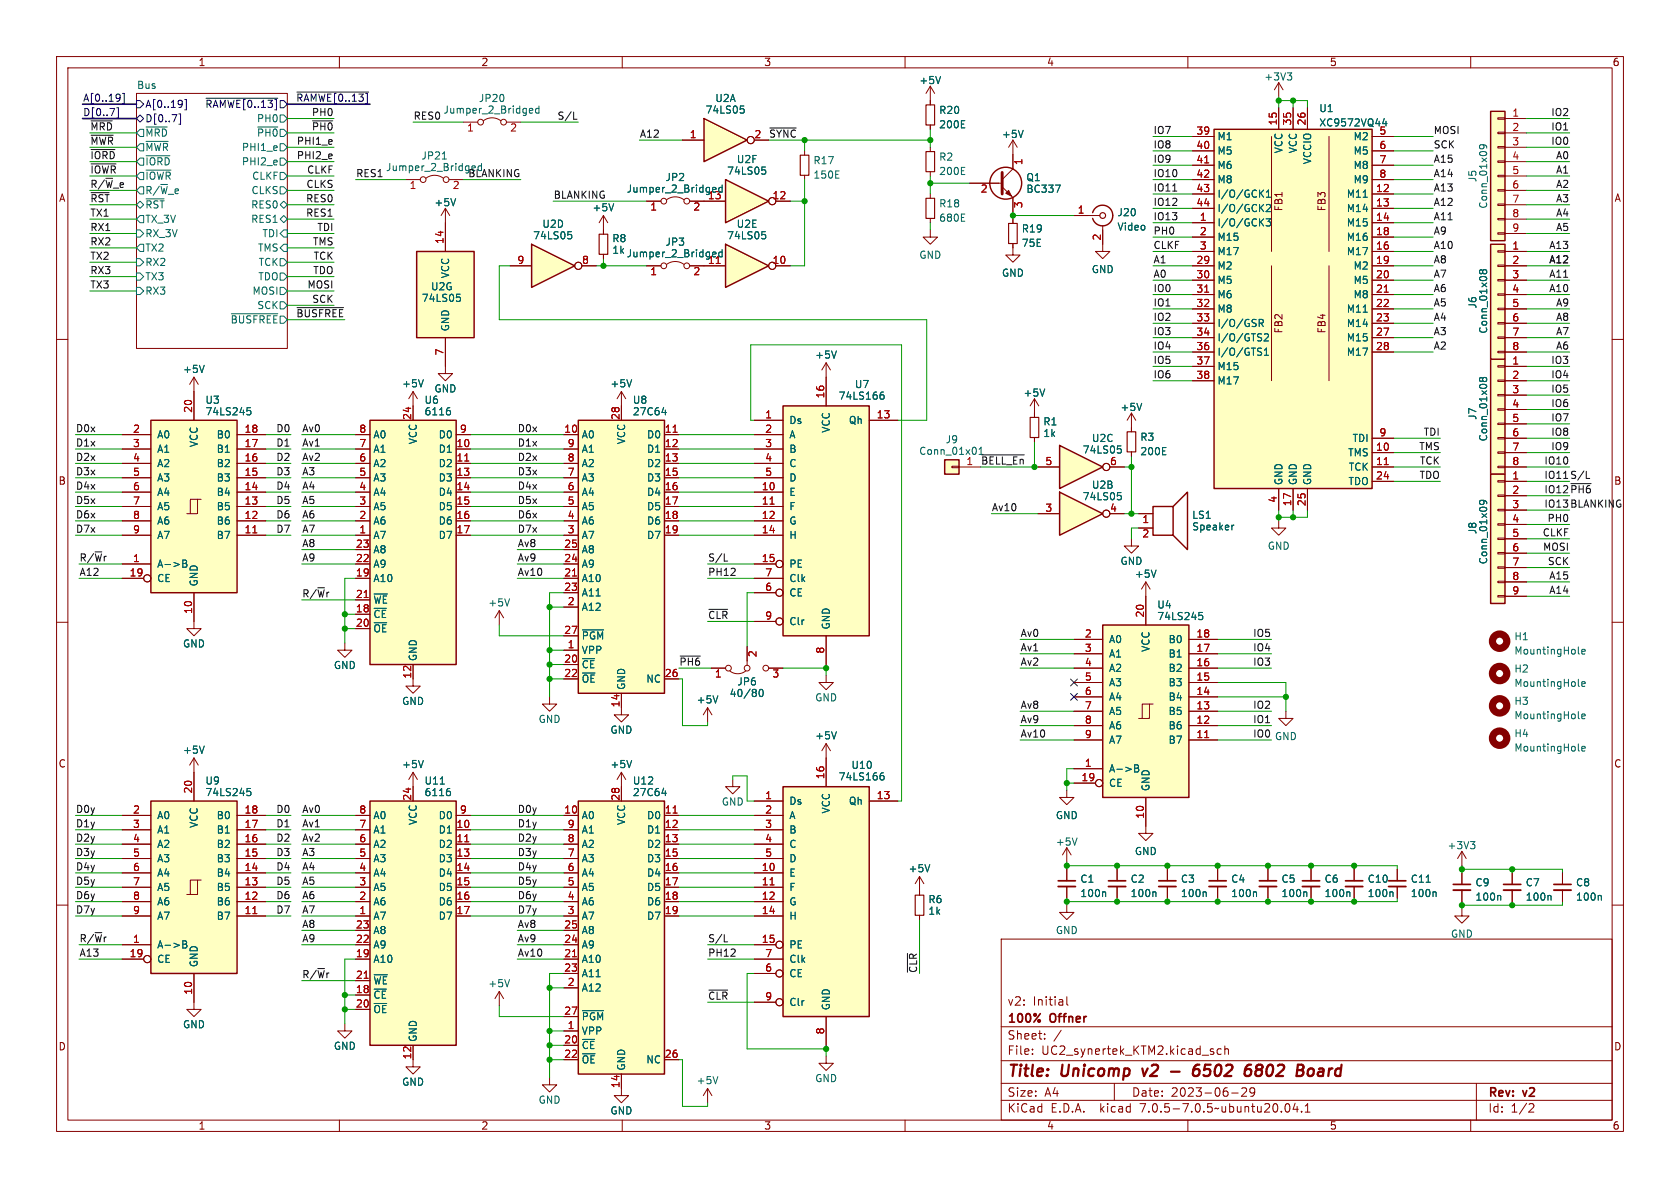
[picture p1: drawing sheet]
<svg xmlns="http://www.w3.org/2000/svg" width="297mm" height="210mm" viewBox="0 0 297 210" stroke-linecap="round" stroke-linejoin="round" font-family="sans-serif">
<defs><g id="words">
<g font-size="2.8" fill="#840000">
<text x="178" y="190.8">Title:</text>
<text x="187.5" y="190.8">Unicomp</text>
<text x="202.4" y="190.8">v2</text>
<text x="212.6" y="190.8">6502</text>
<text x="222.3" y="190.8">6802</text>
<text x="232.1" y="190.8">Board</text>
</g>
<g font-size="2.1" fill="#840000">
<text x="178" y="177.9">v2:</text>
<text x="182.5" y="177.9">Initial</text>
<text x="178" y="183.9">Sheet:</text>
<text x="178" y="181.1">100%</text>
<text x="185.6" y="181.1">Offner</text>
<text x="178" y="186.6">File:</text>
<text x="184" y="186.6">UC2_synertek_KTM2.kicad_sch</text>
<text x="178" y="196.8">KiCad</text>
<text x="178" y="194">Size:</text>
<text x="184.6" y="194">A4</text>
<text x="185.7" y="196.8">E.D.A.</text>
<text x="194.4" y="196.8">kicad</text>
<text x="200" y="194">Date:</text>
<text x="201.5" y="196.8">7.0.5-7.0.5~ubuntu20.04.1</text>
<text x="206.9" y="194">2023-06-29</text>
<text x="263" y="194.2">Rev:</text>
<text x="263" y="196.8">Id:</text>
<text x="267" y="196.8">1/2</text>
<text x="269.2" y="194.2">v2</text>
</g>
<g font-size="1.8" fill="#840000">
<text x="35" y="11.8">1</text>
<text x="85" y="11.8">2</text>
<text x="135" y="11.8">3</text>
<text x="185" y="11.8">4</text>
<text x="235" y="11.8">5</text>
<text x="285" y="11.8">6</text>
<text x="10.4" y="35.8">A</text>
<text x="285.4" y="35.8">A</text>
<text x="226.9" y="37.4" transform="rotate(-90 226.9 37.4)">FB1</text>
<text x="234.5" y="37.4" transform="rotate(-90 234.5 37.4)">FB3</text>
<text x="226.9" y="59" transform="rotate(-90 226.9 59)">FB2</text>
<text x="234.5" y="59" transform="rotate(-90 234.5 59)">FB4</text>
<text x="10.3" y="85.8">B</text>
<text x="285.3" y="85.8">B</text>
<text x="10.3" y="135.8">C</text>
<text x="285.3" y="135.8">C</text>
<text x="10.3" y="185.8">D</text>
<text x="285.3" y="185.8">D</text>
<text x="35" y="199.8">1</text>
<text x="85" y="199.8">2</text>
<text x="135" y="199.8">3</text>
<text x="185" y="199.8">4</text>
<text x="235" y="199.8">5</text>
<text x="285" y="199.8">6</text>
</g>
<g font-size="1.8" fill="#006464">
<text x="24.1" y="15.8">Bus</text>
<text x="162.5" y="15">+5V</text>
<text x="223.5" y="14.4">+3V3</text>
<text x="45.4" y="21.8">PH0</text>
<text x="78.3" y="20.2">Jumper_2_Bridged</text>
<text x="84.6" y="18.2">JP20</text>
<text x="124.7" y="20.2">74LS05</text>
<text x="126.4" y="18.2">U2A</text>
<text x="166" y="20.3">R20</text>
<text x="166" y="22.8">200E</text>
<text x="233.2" y="20">U1</text>
<text x="233.2" y="22.5">XC9572VQ44</text>
<text x="25.6" y="24.3">~{MRD}</text>
<text x="25.6" y="29.4">~{IORD}</text>
<text x="25.6" y="26.9">~{MWR}</text>
<text x="42.7" y="26.9">PHI1_e</text>
<text x="42.7" y="29.4">PHI2_e</text>
<text x="45.4" y="24.3">~{PH0}</text>
<text x="74.4" y="28.4">JP21</text>
<text x="130.2" y="29">U2F</text>
<text x="143.7" y="29.2">R17</text>
<text x="166" y="28.6">R2</text>
<text x="177.1" y="24.6">+5V</text>
<text x="215.1" y="25">M1</text>
<text x="215.1" y="27.5">M5</text>
<text x="226.9" y="27.1" transform="rotate(-90 226.9 27.1)">VCC</text>
<text x="229.4" y="27.1" transform="rotate(-90 229.4 27.1)">VCC</text>
<text x="232" y="29.1" transform="rotate(-90 232 29.1)">VCCIO</text>
<text x="239.3" y="25">M2</text>
<text x="239.3" y="27.5">M5</text>
<text x="25.6" y="31.9">~{IOWR}</text>
<text x="25.6" y="34.5">R/~{W}_e</text>
<text x="44.4" y="34.5">CLKS</text>
<text x="44.6" y="31.9">CLKF</text>
<text x="68.2" y="30.4">Jumper_2_Bridged</text>
<text x="110.7" y="34.2">Jumper_2_Bridged</text>
<text x="117.6" y="32.2">JP2</text>
<text x="125.1" y="35.3">13</text>
<text x="128.5" y="31">74LS05</text>
<text x="143.7" y="31.7">150E</text>
<text x="166" y="31.1">200E</text>
<text x="181.4" y="32.2">Q1</text>
<text x="181.4" y="34.2">BC337</text>
<text x="215.1" y="30">M6</text>
<text x="215.1" y="32.6">M8</text>
<text x="215.1" y="35.1">I/O/GCK1</text>
<text x="238.1" y="35.1">M11</text>
<text x="239.3" y="30">M8</text>
<text x="239.3" y="32.6">M9</text>
<text x="261.2" y="32.3" transform="rotate(-90 261.2 32.3)">J5</text>
<text x="25.6" y="39.6">TX_3V</text>
<text x="25.6" y="37">~{RST}</text>
<text x="44.4" y="37">RES0</text>
<text x="44.4" y="39.6">RES1</text>
<text x="76.7" y="36.6">+5V</text>
<text x="95.8" y="40.4">U2D</text>
<text x="104.7" y="37.5">+5V</text>
<text x="130.2" y="40.4">U2E</text>
<text x="166" y="36.8">R18</text>
<text x="166" y="39.4">680E</text>
<text x="180.6" y="41.3">R19</text>
<text x="197.5" y="38.4">J20</text>
<text x="197.5" y="40.9">Video</text>
<text x="215.1" y="40.2">I/O/GCK3</text>
<text x="215.1" y="37.7">I/O/GCK2</text>
<text x="238.1" y="37.7">M14</text>
<text x="238.1" y="40.2">M15</text>
<text x="263.1" y="37" transform="rotate(-90 263.1 37)">Conn_01x09</text>
<text x="25.6" y="44.6">TX2</text>
<text x="25.6" y="47.2">RX2</text>
<text x="25.6" y="42.1">RX_3V</text>
<text x="45.6" y="44.6">TMS</text>
<text x="45.7" y="47.2">TCK</text>
<text x="46.4" y="42.1">TDI</text>
<text x="94.2" y="42.5">74LS05</text>
<text x="108.2" y="43">R8</text>
<text x="108.2" y="45">1k</text>
<text x="110.7" y="45.6">Jumper_2_Bridged</text>
<text x="117.6" y="43.6">JP3</text>
<text x="125.1" y="46.7">11</text>
<text x="128.5" y="42.5">74LS05</text>
<text x="162.5" y="45.9">GND</text>
<text x="180.6" y="43.8">75E</text>
<text x="215.1" y="42.7">M15</text>
<text x="215.1" y="47.8">M2</text>
<text x="215.1" y="45.3">M17</text>
<text x="238.1" y="45.3">M17</text>
<text x="238.1" y="42.7">M16</text>
<text x="239.3" y="47.8">M2</text>
<text x="25.6" y="49.7">TX3</text>
<text x="25.6" y="52.3">RX3</text>
<text x="44.6" y="52.3">MOSI</text>
<text x="45.6" y="49.7">TDO</text>
<text x="74.5" y="53.5">74LS05</text>
<text x="76.1" y="51.5">U2G</text>
<text x="79.6" y="49.2" transform="rotate(-90 79.6 49.2)">VCC</text>
<text x="177.1" y="49.1">GND</text>
<text x="192.9" y="48.4">GND</text>
<text x="215.1" y="50.4">M5</text>
<text x="215.1" y="52.9">M6</text>
<text x="239.3" y="50.4">M5</text>
<text x="239.3" y="52.9">M8</text>
<text x="40.7" y="57.3">~{BUSFREE}</text>
<text x="45.5" y="54.8">SCK</text>
<text x="79.6" y="58.7" transform="rotate(-90 79.6 58.7)">GND</text>
<text x="215.1" y="55.4">M8</text>
<text x="215.1" y="58">I/O/GSR</text>
<text x="238.1" y="55.4">M11</text>
<text x="238.1" y="58">M14</text>
<text x="261.2" y="54.6" transform="rotate(-90 261.2 54.6)">J6</text>
<text x="263.1" y="59" transform="rotate(-90 263.1 59)">Conn_01x08</text>
<text x="144.1" y="63.6">+5V</text>
<text x="215.1" y="60.5">I/O/GTS2</text>
<text x="215.1" y="63.1">I/O/GTS1</text>
<text x="215.1" y="65.6">M15</text>
<text x="238.1" y="60.5">M15</text>
<text x="238.1" y="63.1">M17</text>
<text x="32.3" y="66.1">+5V</text>
<text x="36.3" y="71.5">U3</text>
<text x="71" y="68.6">+5V</text>
<text x="75" y="71.5">U6</text>
<text x="76.7" y="69.5">GND</text>
<text x="107.9" y="68.6">+5V</text>
<text x="111.8" y="71.5">U8</text>
<text x="148.2" y="70.8">74LS166</text>
<text x="151.1" y="68.8">U7</text>
<text x="180.9" y="70.3">+5V</text>
<text x="215.1" y="68.1">M17</text>
<text x="27.7" y="77.7">A0</text>
<text x="36.3" y="73.6">74LS245</text>
<text x="38.3" y="77.7">B0</text>
<text x="65.9" y="77.7">A0</text>
<text x="75" y="73.6">6116</text>
<text x="77.5" y="77.7">D0</text>
<text x="102.7" y="77.7">A0</text>
<text x="111.8" y="73.6">27C64</text>
<text x="114.4" y="77.7">D0</text>
<text x="139.4" y="75.1">Ds</text>
<text x="139.4" y="77.7">A</text>
<text x="146.9" y="76.5" transform="rotate(-90 146.9 76.5)">VCC</text>
<text x="150" y="75.1">Qh</text>
<text x="184.4" y="75.4">R1</text>
<text x="184.4" y="77.4">1k</text>
<text x="198" y="72.8">+5V</text>
<text x="261.2" y="74.3" transform="rotate(-90 261.2 74.3)">J7</text>
<text x="27.7" y="80.2">A1</text>
<text x="27.7" y="82.7">A2</text>
<text x="35.1" y="79.1" transform="rotate(-90 35.1 79.1)">VCC</text>
<text x="38.3" y="82.7">B2</text>
<text x="38.3" y="80.2">B1</text>
<text x="65.9" y="82.7">A2</text>
<text x="65.9" y="80.2">A1</text>
<text x="73.9" y="78.6" transform="rotate(-90 73.9 78.6)">VCC</text>
<text x="77.5" y="80.2">D1</text>
<text x="77.5" y="82.7">D2</text>
<text x="102.7" y="82.7">A2</text>
<text x="102.7" y="80.2">A1</text>
<text x="110.7" y="78.6" transform="rotate(-90 110.7 78.6)">VCC</text>
<text x="114.4" y="80.2">D1</text>
<text x="114.4" y="82.7">D2</text>
<text x="139.4" y="80.2">B</text>
<text x="139.4" y="82.7">C</text>
<text x="162.4" y="80.6">Conn_01x01</text>
<text x="167.1" y="78.5">J9</text>
<text x="191.3" y="80.3">74LS05</text>
<text x="193" y="78.3">U2C</text>
<text x="201.5" y="78.1">R3</text>
<text x="201.5" y="80.6">200E</text>
<text x="238.3" y="80.8">TMS</text>
<text x="238.4" y="83.4">TCK</text>
<text x="239.1" y="78.3">TDI</text>
<text x="263.1" y="78.1" transform="rotate(-90 263.1 78.1)">Conn_01x08</text>
<text x="27.7" y="85.3">A3</text>
<text x="27.7" y="87.8">A4</text>
<text x="38.3" y="87.8">B4</text>
<text x="38.3" y="85.3">B3</text>
<text x="65.9" y="87.8">A4</text>
<text x="65.9" y="85.3">A3</text>
<text x="77.5" y="85.3">D3</text>
<text x="77.5" y="87.8">D4</text>
<text x="102.7" y="87.8">A4</text>
<text x="102.7" y="85.3">A3</text>
<text x="114.4" y="85.3">D3</text>
<text x="114.4" y="87.8">D4</text>
<text x="139.4" y="87.8">E</text>
<text x="139.4" y="85.3">D</text>
<text x="191.3" y="88.6">74LS05</text>
<text x="193" y="86.6">U2B</text>
<text x="226.9" y="85.9" transform="rotate(-90 226.9 85.9)">GND</text>
<text x="229.4" y="85.9" transform="rotate(-90 229.4 85.9)">GND</text>
<text x="232" y="85.9" transform="rotate(-90 232 85.9)">GND</text>
<text x="238.4" y="85.9">TDO</text>
<text x="27.7" y="90.4">A5</text>
<text x="27.7" y="92.9">A6</text>
<text x="27.7" y="95.4">A7</text>
<text x="38.3" y="95.4">B7</text>
<text x="38.3" y="92.9">B6</text>
<text x="38.3" y="90.4">B5</text>
<text x="65.9" y="95.4">A7</text>
<text x="65.9" y="92.9">A6</text>
<text x="65.9" y="90.4">A5</text>
<text x="77.5" y="90.4">D5</text>
<text x="77.5" y="92.9">D6</text>
<text x="77.5" y="95.4">D7</text>
<text x="102.7" y="95.4">A7</text>
<text x="102.7" y="92.9">A6</text>
<text x="102.7" y="90.4">A5</text>
<text x="114.4" y="90.4">D5</text>
<text x="114.4" y="92.9">D6</text>
<text x="114.4" y="95.4">D7</text>
<text x="139.4" y="90.4">F</text>
<text x="139.4" y="92.9">G</text>
<text x="139.4" y="95.4">H</text>
<text x="210.7" y="91.9">LS1</text>
<text x="210.7" y="93.9">Speaker</text>
<text x="261.2" y="94.5" transform="rotate(-90 261.2 94.5)">J8</text>
<text x="27.7" y="100.5">A-&gt;B</text>
<text x="65.9" y="100.5">A9</text>
<text x="65.9" y="98">A8</text>
<text x="102.7" y="100.5">A9</text>
<text x="102.7" y="98">A8</text>
<text x="139.4" y="100.5">PE</text>
<text x="198" y="100">GND</text>
<text x="224.1" y="97.3">GND</text>
<text x="263.1" y="99.8" transform="rotate(-90 263.1 99.8)">Conn_01x09</text>
<text x="27.7" y="103.1">CE</text>
<text x="35.1" y="103.8" transform="rotate(-90 35.1 103.8)">GND</text>
<text x="65.9" y="103.1">A10</text>
<text x="65.9" y="106.9">~{WE}</text>
<text x="86.3" y="107.4">+5V</text>
<text x="102.7" y="103.1">A10</text>
<text x="102.7" y="105.6">A11</text>
<text x="139.4" y="105.6">CE</text>
<text x="139.4" y="103.1">Clk</text>
<text x="200.6" y="102.3">+5V</text>
<text x="204.5" y="107.7">U4</text>
<text x="65.9" y="109.4">~{CE}</text>
<text x="65.9" y="112">~{OE}</text>
<text x="102.7" y="108.1">A12</text>
<text x="102.7" y="113.2">~{PGM}</text>
<text x="139.4" y="110.7">Clr</text>
<text x="146.9" y="111.4" transform="rotate(-90 146.9 111.4)">GND</text>
<text x="196" y="113.9">A0</text>
<text x="204.5" y="109.8">74LS245</text>
<text x="206.6" y="113.9">B0</text>
<text x="267.7" y="113.3">H1</text>
<text x="32.3" y="114.6">GND</text>
<text x="59" y="118.4">GND</text>
<text x="73.9" y="117" transform="rotate(-90 73.9 117)">GND</text>
<text x="102.7" y="115.8">VPP</text>
<text x="102.7" y="118.3">~{CE}</text>
<text x="196" y="116.4">A1</text>
<text x="196" y="118.9">A2</text>
<text x="203.4" y="115.3" transform="rotate(-90 203.4 115.3)">VCC</text>
<text x="206.6" y="118.9">B2</text>
<text x="206.6" y="116.4">B1</text>
<text x="267.7" y="119.1">H2</text>
<text x="267.7" y="115.9">MountingHole</text>
<text x="71" y="124.8">GND</text>
<text x="102.7" y="120.8">~{OE}</text>
<text x="110.7" y="122" transform="rotate(-90 110.7 122)">GND</text>
<text x="114.2" y="120.8">NC</text>
<text x="123.1" y="124.5">+5V</text>
<text x="128.9" y="123.4">40/80</text>
<text x="130.3" y="121.3">JP6</text>
<text x="144.1" y="124.2">GND</text>
<text x="196" y="121.5">A3</text>
<text x="196" y="124">A4</text>
<text x="206.6" y="124">B4</text>
<text x="206.6" y="121.5">B3</text>
<text x="267.7" y="121.6">MountingHole</text>
<text x="267.7" y="124.8">H3</text>
<text x="95.2" y="128">GND</text>
<text x="107.9" y="129.9">GND</text>
<text x="144.1" y="130.9">+5V</text>
<text x="196" y="126.6">A5</text>
<text x="196" y="129.1">A6</text>
<text x="196" y="131.6">A7</text>
<text x="206.6" y="131.6">B7</text>
<text x="206.6" y="129.1">B6</text>
<text x="206.6" y="126.6">B5</text>
<text x="225.3" y="131">GND</text>
<text x="267.7" y="130.5">H4</text>
<text x="267.7" y="127.3">MountingHole</text>
<text x="32.3" y="133.4">+5V</text>
<text x="71" y="135.9">+5V</text>
<text x="107.9" y="135.9">+5V</text>
<text x="150.5" y="136.1">U10</text>
<text x="196" y="136.7">A-&gt;B</text>
<text x="267.7" y="133">MountingHole</text>
<text x="36.3" y="140.9">74LS245</text>
<text x="36.3" y="138.9">U9</text>
<text x="75" y="138.9">U11</text>
<text x="75" y="140.9">6116</text>
<text x="111.8" y="138.9">U12</text>
<text x="111.8" y="140.9">27C64</text>
<text x="127.5" y="142.6">GND</text>
<text x="139.4" y="142.4">Ds</text>
<text x="146.9" y="143.8" transform="rotate(-90 146.9 143.8)">VCC</text>
<text x="148.2" y="138.1">74LS166</text>
<text x="150" y="142.4">Qh</text>
<text x="196" y="139.3">CE</text>
<text x="203.4" y="140" transform="rotate(-90 203.4 140)">GND</text>
<text x="27.7" y="145">A0</text>
<text x="27.7" y="147.5">A1</text>
<text x="35.1" y="146.4" transform="rotate(-90 35.1 146.4)">VCC</text>
<text x="38.3" y="147.5">B1</text>
<text x="38.3" y="145">B0</text>
<text x="65.9" y="147.5">A1</text>
<text x="65.9" y="145">A0</text>
<text x="73.9" y="145.9" transform="rotate(-90 73.9 145.9)">VCC</text>
<text x="77.5" y="147.5">D1</text>
<text x="77.5" y="145">D0</text>
<text x="102.7" y="145">A0</text>
<text x="102.7" y="147.5">A1</text>
<text x="110.7" y="145.9" transform="rotate(-90 110.7 145.9)">VCC</text>
<text x="114.4" y="145">D0</text>
<text x="114.4" y="147.5">D1</text>
<text x="139.4" y="145">A</text>
<text x="139.4" y="147.5">B</text>
<text x="186.6" y="149.6">+5V</text>
<text x="186.6" y="145">GND</text>
<text x="27.7" y="150.1">A2</text>
<text x="27.7" y="152.6">A3</text>
<text x="27.7" y="155.1">A4</text>
<text x="38.3" y="155.1">B4</text>
<text x="38.3" y="152.6">B3</text>
<text x="38.3" y="150.1">B2</text>
<text x="65.9" y="155.1">A4</text>
<text x="65.9" y="152.6">A3</text>
<text x="65.9" y="150.1">A2</text>
<text x="77.5" y="150.1">D2</text>
<text x="77.5" y="152.6">D3</text>
<text x="77.5" y="155.1">D4</text>
<text x="102.7" y="155.1">A4</text>
<text x="102.7" y="152.6">A3</text>
<text x="102.7" y="150.1">A2</text>
<text x="114.4" y="150.1">D2</text>
<text x="114.4" y="152.6">D3</text>
<text x="114.4" y="155.1">D4</text>
<text x="139.4" y="155.1">E</text>
<text x="139.4" y="150.1">C</text>
<text x="139.4" y="152.6">D</text>
<text x="160.6" y="154.4">+5V</text>
<text x="200.6" y="151.3">GND</text>
<text x="255.8" y="150.3">+3V3</text>
<text x="27.7" y="157.7">A5</text>
<text x="27.7" y="160.2">A6</text>
<text x="38.3" y="160.2">B6</text>
<text x="38.3" y="157.7">B5</text>
<text x="65.9" y="160.2">A6</text>
<text x="65.9" y="157.7">A5</text>
<text x="77.5" y="157.7">D5</text>
<text x="77.5" y="160.2">D6</text>
<text x="102.7" y="160.2">A6</text>
<text x="102.7" y="157.7">A5</text>
<text x="114.4" y="157.7">D5</text>
<text x="114.4" y="160.2">D6</text>
<text x="139.4" y="157.7">F</text>
<text x="139.4" y="160.2">G</text>
<text x="164.1" y="159.8">R6</text>
<text x="164.1" y="161.9">1k</text>
<text x="190.9" y="156.2">C1</text>
<text x="190.9" y="158.7">100n</text>
<text x="199.8" y="156.2">C2</text>
<text x="199.8" y="158.7">100n</text>
<text x="208.7" y="156.2">C3</text>
<text x="208.7" y="158.7">100n</text>
<text x="217.6" y="156.2">C4</text>
<text x="217.6" y="158.7">100n</text>
<text x="226.5" y="156.2">C5</text>
<text x="226.5" y="158.7">100n</text>
<text x="234.1" y="156.2">C6</text>
<text x="234.1" y="158.7">100n</text>
<text x="241.7" y="156.2">C10</text>
<text x="241.7" y="158.7">100n</text>
<text x="249.3" y="156.2">C11</text>
<text x="249.3" y="158.7">100n</text>
<text x="260.8" y="156.8">C9</text>
<text x="260.8" y="159.4">100n</text>
<text x="269.7" y="156.8">C7</text>
<text x="269.7" y="159.4">100n</text>
<text x="278.6" y="156.8">C8</text>
<text x="278.6" y="159.4">100n</text>
<text x="27.7" y="167.8">A-&gt;B</text>
<text x="27.7" y="162.8">A7</text>
<text x="38.3" y="162.8">B7</text>
<text x="65.9" y="162.8">A7</text>
<text x="65.9" y="167.8">A9</text>
<text x="65.9" y="165.3">A8</text>
<text x="77.5" y="162.8">D7</text>
<text x="102.7" y="167.8">A9</text>
<text x="102.7" y="165.3">A8</text>
<text x="102.7" y="162.8">A7</text>
<text x="114.4" y="162.8">D7</text>
<text x="139.4" y="162.8">H</text>
<text x="139.4" y="167.8">PE</text>
<text x="186.6" y="165.3">GND</text>
<text x="256.4" y="165.9">GND</text>
<text x="27.7" y="170.4">CE</text>
<text x="35.1" y="171.1" transform="rotate(-90 35.1 171.1)">GND</text>
<text x="65.9" y="170.4">A10</text>
<text x="102.7" y="170.4">A10</text>
<text x="102.7" y="172.9">A11</text>
<text x="139.4" y="172.9">CE</text>
<text x="139.4" y="170.4">Clk</text>
<text x="65.9" y="176.7">~{CE}</text>
<text x="65.9" y="179.3">~{OE}</text>
<text x="65.9" y="174.2">~{WE}</text>
<text x="86.3" y="174.7">+5V</text>
<text x="102.7" y="175.5">A12</text>
<text x="139.4" y="178">Clr</text>
<text x="146.9" y="178.7" transform="rotate(-90 146.9 178.7)">GND</text>
<text x="32.3" y="181.9">GND</text>
<text x="59" y="185.7">GND</text>
<text x="73.9" y="184.3" transform="rotate(-90 73.9 184.3)">GND</text>
<text x="102.7" y="183.1">VPP</text>
<text x="102.7" y="185.6">~{CE}</text>
<text x="102.7" y="180.5">~{PGM}</text>
<text x="102.7" y="188.2">~{OE}</text>
<text x="110.7" y="189.4" transform="rotate(-90 110.7 189.4)">GND</text>
<text x="114.2" y="188.2">NC</text>
<text x="123.1" y="191.8">+5V</text>
<text x="144.1" y="191.5">GND</text>
<text x="71" y="192.1">GND</text>
<text x="95.2" y="195.3">GND</text>
<text x="107.9" y="197.2">GND</text>
</g>
<g font-size="1.8" fill="#000084">
<text x="14.6" y="20.6">D[0..7]</text>
<text x="14.6" y="18.1">A[0..19]</text>
<text x="25.6" y="21.8">D[0..7]</text>
<text x="25.6" y="19.2">A[0..19]</text>
<text x="36.3" y="19.2">~{RAMWE[0..13]}</text>
<text x="52.3" y="18.1">~{RAMWE[0..13]}</text>
</g>
<g font-size="1.8" fill="#0f0f0f">
<text x="15.9" y="23.1">~{MRD}</text>
<text x="55.1" y="20.6">PH0</text>
<text x="55.1" y="23.1">~{PH0}</text>
<text x="73" y="21.2">RES0</text>
<text x="98.5" y="21.2">S/L</text>
<text x="203.8" y="23.8">IO7</text>
<text x="253.4" y="23.8">MOSI</text>
<text x="274.2" y="23.1">IO1</text>
<text x="274.2" y="20.6">IO2</text>
<text x="15.9" y="25.7">~{MWR}</text>
<text x="15.9" y="28.2">~{IORD}</text>
<text x="52.5" y="25.7">PHI1_e</text>
<text x="52.5" y="28.2">PHI2_e</text>
<text x="113" y="24.4">A12</text>
<text x="203.8" y="26.3">IO8</text>
<text x="203.8" y="28.9">IO9</text>
<text x="253.4" y="26.3">SCK</text>
<text x="253.4" y="28.9">A15</text>
<text x="274.2" y="25.7">IO0</text>
<text x="275.1" y="28.2">A0</text>
<text x="15.9" y="30.8">~{IOWR}</text>
<text x="15.9" y="35.8">~{RST}</text>
<text x="15.9" y="33.3">R/~{W}_e</text>
<text x="54.1" y="35.8">RES0</text>
<text x="54.2" y="33.3">CLKS</text>
<text x="54.3" y="30.8">CLKF</text>
<text x="62.9" y="31.4">RES1</text>
<text x="82.8" y="31.4">BLANKING</text>
<text x="97.8" y="35.2">BLANKING</text>
<text x="203.8" y="31.4">IO10</text>
<text x="203.8" y="33.9">IO11</text>
<text x="253.4" y="31.4">A14</text>
<text x="253.4" y="33.9">A13</text>
<text x="275.1" y="35.8">A3</text>
<text x="275.1" y="30.8">A1</text>
<text x="275.1" y="33.3">A2</text>
<text x="15.9" y="40.9">RX1</text>
<text x="15.9" y="38.4">TX1</text>
<text x="54.1" y="38.4">RES1</text>
<text x="56.1" y="40.9">TDI</text>
<text x="203.8" y="41.6">PH0</text>
<text x="203.8" y="39">IO13</text>
<text x="203.8" y="36.5">IO12</text>
<text x="253.4" y="36.5">A12</text>
<text x="253.4" y="39">A11</text>
<text x="253.4" y="41.6">A9</text>
<text x="275.1" y="38.4">A4</text>
<text x="275.1" y="40.9">A5</text>
<text x="15.9" y="46">TX2</text>
<text x="15.9" y="43.5">RX2</text>
<text x="55.3" y="43.5">TMS</text>
<text x="55.4" y="46">TCK</text>
<text x="203.8" y="44.1">CLKF</text>
<text x="203.8" y="46.6">A1</text>
<text x="253.4" y="46.6">A8</text>
<text x="253.4" y="44.1">A10</text>
<text x="273.9" y="46.6">A12</text>
<text x="273.9" y="44.1">A13</text>
<text x="15.9" y="51.1">TX3</text>
<text x="15.9" y="48.5">RX3</text>
<text x="54.3" y="51.1">MOSI</text>
<text x="55.2" y="53.6">SCK</text>
<text x="55.4" y="48.5">TDO</text>
<text x="203.8" y="49.2">A0</text>
<text x="203.8" y="51.7">IO0</text>
<text x="253.4" y="49.2">A7</text>
<text x="253.4" y="51.7">A6</text>
<text x="273.9" y="51.7">A10</text>
<text x="273.9" y="49.2">A11</text>
<text x="52.4" y="56.2">~{BUSFREE}</text>
<text x="203.8" y="59.3">IO3</text>
<text x="203.8" y="54.3">IO1</text>
<text x="203.8" y="56.8">IO2</text>
<text x="253.4" y="59.3">A3</text>
<text x="253.4" y="56.8">A4</text>
<text x="253.4" y="54.3">A5</text>
<text x="275.1" y="59.3">A7</text>
<text x="275.1" y="54.3">A9</text>
<text x="275.1" y="56.8">A8</text>
<text x="203.8" y="64.4">IO5</text>
<text x="203.8" y="61.9">IO4</text>
<text x="253.4" y="61.9">A2</text>
<text x="274.2" y="64.4">IO3</text>
<text x="275.1" y="61.9">A6</text>
<text x="203.8" y="67">IO6</text>
<text x="274.2" y="69.5">IO5</text>
<text x="274.2" y="67">IO4</text>
<text x="13.3" y="76.5">D0x</text>
<text x="48.8" y="76.5">D0</text>
<text x="53.3" y="76.5">Av0</text>
<text x="91.4" y="76.5">D0x</text>
<text x="251.7" y="77.1">TDI</text>
<text x="274.2" y="77.1">IO8</text>
<text x="274.2" y="72">IO6</text>
<text x="274.2" y="74.6">IO7</text>
<text x="13.3" y="79">D1x</text>
<text x="13.3" y="81.6">D2x</text>
<text x="48.8" y="79">D1</text>
<text x="48.8" y="81.6">D2</text>
<text x="53.3" y="81.6">Av2</text>
<text x="53.3" y="79">Av1</text>
<text x="91.4" y="81.6">D2x</text>
<text x="91.4" y="79">D1x</text>
<text x="250.9" y="79.7">TMS</text>
<text x="251" y="82.2">TCK</text>
<text x="273" y="82.2">IO10</text>
<text x="274.2" y="79.7">IO9</text>
<text x="13.3" y="84.1">D3x</text>
<text x="13.3" y="86.6">D4x</text>
<text x="13.3" y="89.2">D5x</text>
<text x="48.8" y="86.6">D4</text>
<text x="48.8" y="89.2">D5</text>
<text x="48.8" y="84.1">D3</text>
<text x="53.3" y="89.2">A5</text>
<text x="53.3" y="84.1">A3</text>
<text x="53.3" y="86.6">A4</text>
<text x="91.4" y="84.1">D3x</text>
<text x="91.4" y="86.6">D4x</text>
<text x="91.4" y="89.2">D5x</text>
<text x="250.9" y="84.7">TDO</text>
<text x="273" y="89.8">IO13 BLANKING</text>
<text x="273" y="84.7">IO11 S/L</text>
<text x="273" y="87.3">IO12 ~{PH6}</text>
<text x="13.3" y="94.3">D7x</text>
<text x="13.3" y="91.7">D6x</text>
<text x="48.8" y="94.3">D7</text>
<text x="48.8" y="91.7">D6</text>
<text x="53.3" y="94.3">A7</text>
<text x="53.3" y="91.7">A6</text>
<text x="91.4" y="94.3">D7x</text>
<text x="91.4" y="91.7">D6x</text>
<text x="175.3" y="90.5">Av10</text>
<text x="272.7" y="94.9">CLKF</text>
<text x="273.6" y="92.4">PH0</text>
<text x="14" y="99.3">R/~{W}r</text>
<text x="14" y="101.9">A12</text>
<text x="53.3" y="99.3">A9</text>
<text x="53.3" y="96.8">A8</text>
<text x="91.4" y="99.3">Av9</text>
<text x="91.4" y="101.9">Av10</text>
<text x="91.4" y="96.8">Av8</text>
<text x="125.1" y="101.9">PH12</text>
<text x="125.1" y="99.3">S/L</text>
<text x="272.8" y="97.4">MOSI</text>
<text x="273.6" y="100">SCK</text>
<text x="53.3" y="105.7">R/~{W}r</text>
<text x="273.9" y="105.1">A14</text>
<text x="273.9" y="102.5">A15</text>
<text x="125.1" y="109.5">~{CLR}</text>
<text x="180.3" y="112.7">Av0</text>
<text x="221.5" y="112.7">IO5</text>
<text x="120" y="117.8">~{PH6}</text>
<text x="180.3" y="115.2">Av1</text>
<text x="180.3" y="117.8">Av2</text>
<text x="221.5" y="117.8">IO3</text>
<text x="221.5" y="115.2">IO4</text>
<text x="180.3" y="125.4">Av8</text>
<text x="221.5" y="125.4">IO2</text>
<text x="180.3" y="130.5">Av10</text>
<text x="180.3" y="127.9">Av9</text>
<text x="221.5" y="130.5">IO0</text>
<text x="221.5" y="127.9">IO1</text>
<text x="13.3" y="143.8">D0y</text>
<text x="48.8" y="143.8">D0</text>
<text x="53.3" y="143.8">Av0</text>
<text x="91.4" y="143.8">D0y</text>
<text x="13.3" y="148.9">D2y</text>
<text x="13.3" y="146.3">D1y</text>
<text x="48.8" y="146.3">D1</text>
<text x="48.8" y="148.9">D2</text>
<text x="53.3" y="148.9">Av2</text>
<text x="53.3" y="146.3">Av1</text>
<text x="91.4" y="148.9">D2y</text>
<text x="91.4" y="146.3">D1y</text>
<text x="13.3" y="154">D4y</text>
<text x="13.3" y="151.4">D3y</text>
<text x="48.8" y="151.4">D3</text>
<text x="48.8" y="154">D4</text>
<text x="53.3" y="151.4">A3</text>
<text x="53.3" y="154">A4</text>
<text x="91.4" y="154">D4y</text>
<text x="91.4" y="151.4">D3y</text>
<text x="13.3" y="156.5">D5y</text>
<text x="13.3" y="159">D6y</text>
<text x="13.3" y="161.6">D7y</text>
<text x="48.8" y="159">D6</text>
<text x="48.8" y="161.6">D7</text>
<text x="48.8" y="156.5">D5</text>
<text x="53.3" y="159">A6</text>
<text x="53.3" y="156.5">A5</text>
<text x="53.3" y="161.6">A7</text>
<text x="91.4" y="156.5">D5y</text>
<text x="91.4" y="161.6">D7y</text>
<text x="91.4" y="159">D6y</text>
<text x="14" y="166.7">R/~{W}r</text>
<text x="53.3" y="166.7">A9</text>
<text x="53.3" y="164.1">A8</text>
<text x="91.4" y="164.1">Av8</text>
<text x="91.4" y="166.7">Av9</text>
<text x="125.1" y="166.7">S/L</text>
<text x="14" y="169.2">A13</text>
<text x="53.3" y="173">R/~{W}r</text>
<text x="91.4" y="169.2">Av10</text>
<text x="125.1" y="169.2">PH12</text>
<text x="162.2" y="172.1" transform="rotate(-90 162.2 172.1)">~{CLR}</text>
<text x="125.1" y="176.8">~{CLR}</text>
</g>
<g font-size="1.8" fill="#a90000">
<text x="82.5" y="23.5">1</text>
<text x="90.1" y="23.5">2</text>
<text x="211.5" y="23.9">39</text>
<text x="225.8" y="22.2" transform="rotate(-90 225.8 22.2)">15</text>
<text x="228.3" y="22.2" transform="rotate(-90 228.3 22.2)">35</text>
<text x="230.9" y="22.2" transform="rotate(-90 230.9 22.2)">26</text>
<text x="243.8" y="23.9">5</text>
<text x="267.3" y="20.7">1</text>
<text x="267.3" y="23.2">2</text>
<text x="121.9" y="24.5">1</text>
<text x="133.3" y="24.5">2</text>
<text x="181" y="29.2" transform="rotate(-90 181 29.2)">1</text>
<text x="211.5" y="26.4">40</text>
<text x="211.5" y="29">41</text>
<text x="243.8" y="26.4">6</text>
<text x="243.8" y="29">7</text>
<text x="267.3" y="25.8">3</text>
<text x="267.3" y="28.3">4</text>
<text x="72.4" y="33.7">1</text>
<text x="80" y="33.7">2</text>
<text x="136.5" y="35.3">12</text>
<text x="173.3" y="34.3">2</text>
<text x="211.5" y="31.5">42</text>
<text x="211.5" y="34">43</text>
<text x="243.2" y="34">12</text>
<text x="243.8" y="31.5">8</text>
<text x="267.3" y="30.9">5</text>
<text x="267.3" y="33.4">6</text>
<text x="267.3" y="35.9">7</text>
<text x="114.9" y="37.5">1</text>
<text x="122.5" y="37.5">2</text>
<text x="181" y="36.9" transform="rotate(-90 181 36.9)">3</text>
<text x="190.5" y="37.8">1</text>
<text x="211.5" y="36.6">44</text>
<text x="212.1" y="39.1">1</text>
<text x="212.1" y="41.7">2</text>
<text x="243.2" y="36.6">13</text>
<text x="243.2" y="39.1">14</text>
<text x="243.2" y="41.7">18</text>
<text x="267.3" y="38.5">8</text>
<text x="267.3" y="41">9</text>
<text x="78.5" y="43.2" transform="rotate(-90 78.5 43.2)">14</text>
<text x="91.4" y="46.7">9</text>
<text x="102.8" y="46.7">8</text>
<text x="136.5" y="46.7">10</text>
<text x="194.7" y="42.6" transform="rotate(-90 194.7 42.6)">2</text>
<text x="211.5" y="46.7">29</text>
<text x="212.1" y="44.2">3</text>
<text x="243.2" y="44.2">16</text>
<text x="243.2" y="46.7">19</text>
<text x="267.3" y="44.2">1</text>
<text x="267.3" y="46.7">2</text>
<text x="114.9" y="48.9">1</text>
<text x="122.5" y="48.9">2</text>
<text x="211.5" y="49.3">30</text>
<text x="211.5" y="51.8">31</text>
<text x="243.2" y="49.3">20</text>
<text x="243.2" y="51.8">21</text>
<text x="267.3" y="49.3">3</text>
<text x="267.3" y="51.8">4</text>
<text x="211.5" y="54.4">32</text>
<text x="211.5" y="56.9">33</text>
<text x="211.5" y="59.4">34</text>
<text x="243.2" y="54.4">22</text>
<text x="243.2" y="56.9">23</text>
<text x="243.2" y="59.4">27</text>
<text x="267.3" y="54.4">5</text>
<text x="267.3" y="56.9">6</text>
<text x="267.3" y="59.4">7</text>
<text x="78.5" y="62.9" transform="rotate(-90 78.5 62.9)">7</text>
<text x="211.5" y="62">36</text>
<text x="211.5" y="64.5">37</text>
<text x="243.2" y="62">28</text>
<text x="267.3" y="64.5">1</text>
<text x="267.3" y="62">8</text>
<text x="145.8" y="70.5" transform="rotate(-90 145.8 70.5)">16</text>
<text x="211.5" y="67.1">38</text>
<text x="267.3" y="67.1">2</text>
<text x="267.3" y="69.6">3</text>
<text x="23.5" y="76.6">2</text>
<text x="34" y="73" transform="rotate(-90 34 73)">20</text>
<text x="43.2" y="76.6">18</text>
<text x="63.5" y="76.6">8</text>
<text x="72.8" y="74.3" transform="rotate(-90 72.8 74.3)">24</text>
<text x="81.2" y="76.6">9</text>
<text x="99.7" y="76.6">10</text>
<text x="109.6" y="74.3" transform="rotate(-90 109.6 74.3)">28</text>
<text x="117.5" y="76.6">11</text>
<text x="135.2" y="74">1</text>
<text x="135.2" y="76.6">2</text>
<text x="154.9" y="74">13</text>
<text x="243.8" y="77.2">9</text>
<text x="267.3" y="72.1">4</text>
<text x="267.3" y="74.7">5</text>
<text x="267.3" y="77.2">6</text>
<text x="23.5" y="79.1">3</text>
<text x="23.5" y="81.7">4</text>
<text x="43.2" y="81.7">16</text>
<text x="43.2" y="79.1">17</text>
<text x="63.5" y="81.7">6</text>
<text x="63.5" y="79.1">7</text>
<text x="80.6" y="79.1">10</text>
<text x="80.6" y="81.7">11</text>
<text x="100.3" y="81.7">8</text>
<text x="100.3" y="79.1">9</text>
<text x="117.5" y="79.1">12</text>
<text x="117.5" y="81.7">13</text>
<text x="135.2" y="79.1">3</text>
<text x="135.2" y="81.7">4</text>
<text x="170.8" y="82.3">1</text>
<text x="184.8" y="82.3">5</text>
<text x="196.2" y="82.3">6</text>
<text x="243.2" y="79.8">10</text>
<text x="243.2" y="82.3">11</text>
<text x="267.3" y="79.8">7</text>
<text x="267.3" y="82.3">8</text>
<text x="23.5" y="84.2">5</text>
<text x="23.5" y="86.7">6</text>
<text x="23.5" y="89.3">7</text>
<text x="43.2" y="89.3">13</text>
<text x="43.2" y="86.7">14</text>
<text x="43.2" y="84.2">15</text>
<text x="63.5" y="89.3">3</text>
<text x="63.5" y="86.7">4</text>
<text x="63.5" y="84.2">5</text>
<text x="80.6" y="84.2">13</text>
<text x="80.6" y="86.7">14</text>
<text x="80.6" y="89.3">15</text>
<text x="100.3" y="89.3">5</text>
<text x="100.3" y="86.7">6</text>
<text x="100.3" y="84.2">7</text>
<text x="117.5" y="84.2">15</text>
<text x="117.5" y="86.7">16</text>
<text x="117.5" y="89.3">17</text>
<text x="134.6" y="86.7">10</text>
<text x="134.6" y="89.3">11</text>
<text x="135.2" y="84.2">5</text>
<text x="225.8" y="88.9" transform="rotate(-90 225.8 88.9)">4</text>
<text x="228.3" y="89.5" transform="rotate(-90 228.3 89.5)">17</text>
<text x="230.9" y="89.5" transform="rotate(-90 230.9 89.5)">25</text>
<text x="243.2" y="84.8">24</text>
<text x="267.3" y="84.8">1</text>
<text x="267.3" y="87.4">2</text>
<text x="267.3" y="89.9">3</text>
<text x="23.5" y="91.8">8</text>
<text x="23.5" y="94.4">9</text>
<text x="43.2" y="94.4">11</text>
<text x="43.2" y="91.8">12</text>
<text x="63.5" y="94.4">1</text>
<text x="63.5" y="91.8">2</text>
<text x="80.6" y="91.8">16</text>
<text x="80.6" y="94.4">17</text>
<text x="100.3" y="94.4">3</text>
<text x="100.3" y="91.8">4</text>
<text x="117.5" y="91.8">18</text>
<text x="117.5" y="94.4">19</text>
<text x="134.6" y="91.8">12</text>
<text x="134.6" y="94.4">14</text>
<text x="184.8" y="90.6">3</text>
<text x="196.2" y="90.6">4</text>
<text x="201.9" y="92.7">1</text>
<text x="201.9" y="95.3">2</text>
<text x="267.3" y="92.5">4</text>
<text x="267.3" y="95">5</text>
<text x="22.9" y="102">19</text>
<text x="23.5" y="99.4">1</text>
<text x="62.9" y="102">19</text>
<text x="62.9" y="99.4">22</text>
<text x="62.9" y="96.9">23</text>
<text x="99.7" y="102">21</text>
<text x="99.7" y="99.4">24</text>
<text x="99.7" y="96.9">25</text>
<text x="134.6" y="99.4">15</text>
<text x="135.2" y="102">7</text>
<text x="267.3" y="97.5">6</text>
<text x="267.3" y="100.1">7</text>
<text x="62.9" y="105.8">21</text>
<text x="99.7" y="104.5">23</text>
<text x="100.3" y="107.1">2</text>
<text x="135.2" y="104.5">6</text>
<text x="267.3" y="102.6">8</text>
<text x="267.3" y="105.2">9</text>
<text x="34" y="108.6" transform="rotate(-90 34 108.6)">10</text>
<text x="62.9" y="108.3">18</text>
<text x="62.9" y="110.9">20</text>
<text x="99.7" y="112.1">27</text>
<text x="135.2" y="109.6">9</text>
<text x="191.7" y="112.8">2</text>
<text x="202.3" y="109.2" transform="rotate(-90 202.3 109.2)">20</text>
<text x="211.5" y="112.8">18</text>
<text x="99.7" y="117.2">20</text>
<text x="99.7" y="119.8">22</text>
<text x="100.3" y="114.7">1</text>
<text x="117.5" y="119.8">26</text>
<text x="134" y="116.2" transform="rotate(-90 134 116.2)">2</text>
<text x="145.8" y="115.6" transform="rotate(-90 145.8 115.6)">8</text>
<text x="191.7" y="115.3">3</text>
<text x="191.7" y="117.9">4</text>
<text x="211.5" y="117.9">16</text>
<text x="211.5" y="115.3">17</text>
<text x="72.8" y="120" transform="rotate(-90 72.8 120)">12</text>
<text x="109.6" y="125.1" transform="rotate(-90 109.6 125.1)">14</text>
<text x="126.3" y="120">1</text>
<text x="136.5" y="120">3</text>
<text x="191.7" y="120.4">5</text>
<text x="191.7" y="122.9">6</text>
<text x="191.7" y="125.5">7</text>
<text x="211.5" y="125.5">13</text>
<text x="211.5" y="122.9">14</text>
<text x="211.5" y="120.4">15</text>
<text x="191.7" y="128">8</text>
<text x="191.7" y="130.6">9</text>
<text x="211.5" y="130.6">11</text>
<text x="211.5" y="128">12</text>
<text x="145.8" y="137.8" transform="rotate(-90 145.8 137.8)">16</text>
<text x="191.7" y="135.6">1</text>
<text x="23.5" y="143.9">2</text>
<text x="34" y="140.3" transform="rotate(-90 34 140.3)">20</text>
<text x="43.2" y="143.9">18</text>
<text x="63.5" y="143.9">8</text>
<text x="72.8" y="141.6" transform="rotate(-90 72.8 141.6)">24</text>
<text x="81.2" y="143.9">9</text>
<text x="99.7" y="143.9">10</text>
<text x="109.6" y="141.6" transform="rotate(-90 109.6 141.6)">28</text>
<text x="117.5" y="143.9">11</text>
<text x="135.2" y="141.4">1</text>
<text x="135.2" y="143.9">2</text>
<text x="154.9" y="141.4">13</text>
<text x="191.1" y="138.2">19</text>
<text x="23.5" y="146.4">3</text>
<text x="23.5" y="149">4</text>
<text x="43.2" y="149">16</text>
<text x="43.2" y="146.4">17</text>
<text x="63.5" y="149">6</text>
<text x="63.5" y="146.4">7</text>
<text x="80.6" y="146.4">10</text>
<text x="80.6" y="149">11</text>
<text x="100.3" y="149">8</text>
<text x="100.3" y="146.4">9</text>
<text x="117.5" y="146.4">12</text>
<text x="117.5" y="149">13</text>
<text x="135.2" y="146.4">3</text>
<text x="135.2" y="149">4</text>
<text x="202.3" y="144.8" transform="rotate(-90 202.3 144.8)">10</text>
<text x="23.5" y="151.5">5</text>
<text x="23.5" y="154.1">6</text>
<text x="43.2" y="154.1">14</text>
<text x="43.2" y="151.5">15</text>
<text x="63.5" y="154.1">4</text>
<text x="63.5" y="151.5">5</text>
<text x="80.6" y="151.5">13</text>
<text x="80.6" y="154.1">14</text>
<text x="100.3" y="154.1">6</text>
<text x="100.3" y="151.5">7</text>
<text x="117.5" y="151.5">15</text>
<text x="117.5" y="154.1">16</text>
<text x="134.6" y="154.1">10</text>
<text x="135.2" y="151.5">5</text>
<text x="23.5" y="156.6">7</text>
<text x="23.5" y="159.1">8</text>
<text x="23.5" y="161.7">9</text>
<text x="43.2" y="161.7">11</text>
<text x="43.2" y="159.1">12</text>
<text x="43.2" y="156.6">13</text>
<text x="63.5" y="161.7">1</text>
<text x="63.5" y="159.1">2</text>
<text x="63.5" y="156.6">3</text>
<text x="80.6" y="156.6">15</text>
<text x="80.6" y="159.1">16</text>
<text x="80.6" y="161.7">17</text>
<text x="100.3" y="161.7">3</text>
<text x="100.3" y="159.1">4</text>
<text x="100.3" y="156.6">5</text>
<text x="117.5" y="156.6">17</text>
<text x="117.5" y="159.1">18</text>
<text x="117.5" y="161.7">19</text>
<text x="134.6" y="156.6">11</text>
<text x="134.6" y="159.1">12</text>
<text x="134.6" y="161.7">14</text>
<text x="23.5" y="166.8">1</text>
<text x="62.9" y="166.8">22</text>
<text x="62.9" y="164.2">23</text>
<text x="99.7" y="166.8">24</text>
<text x="99.7" y="164.2">25</text>
<text x="134.6" y="166.8">15</text>
<text x="22.9" y="169.3">19</text>
<text x="62.9" y="169.3">19</text>
<text x="62.9" y="173.1">21</text>
<text x="99.7" y="169.3">21</text>
<text x="99.7" y="171.8">23</text>
<text x="135.2" y="171.8">6</text>
<text x="135.2" y="169.3">7</text>
<text x="34" y="175.9" transform="rotate(-90 34 175.9)">10</text>
<text x="62.9" y="175.6">18</text>
<text x="62.9" y="178.2">20</text>
<text x="99.7" y="179.5">27</text>
<text x="100.3" y="174.4">2</text>
<text x="135.2" y="176.9">9</text>
<text x="99.7" y="184.5">20</text>
<text x="100.3" y="182">1</text>
<text x="145.8" y="182.9" transform="rotate(-90 145.8 182.9)">8</text>
<text x="72.8" y="187.3" transform="rotate(-90 72.8 187.3)">12</text>
<text x="99.7" y="187.1">22</text>
<text x="117.5" y="187.1">26</text>
<text x="109.6" y="192.4" transform="rotate(-90 109.6 192.4)">14</text>
</g>
<g font-size="1.8" fill="#009600">
<text x="135.9" y="24.4">~{SYNC}</text>
<text x="173.4" y="82.2">~{BELL_En}</text>
</g>
</g></defs>
<g fill="none" stroke="#840000" stroke-width=".18">
<path d="M10 10h277v190h-277zM12 12h273v186h-273zM24.1 16.5h26.7v45.1h-26.7zM60 10v2M110 10v2M160 10v2M210 10v2M260 10v2M106.7 38.1v3.3M106.7 38.1l-.8 1.3M106.7 38.1l.7 1.3M10 60h2"/>
<path d="M106.7 45v.7M285 60h2M10 110h2M285 110h2M10 160h2M285 160h2M177 166h108v32h-108zM188.6 176.2v1.3l.2 .2M60 198v2M110 198v2M160 198v2M177 194.5h108"/>
<path d="M177 191.5h108M177 187.5h108M177 181.5h108M182.5 186.3v.1M182.5 185.5v.1M184.7 183.6v.1M184.7 182.8v.1M187.6 182.1l-1.3 2M197 191.5v3M210 198v2M214.4 185.9l.2 .2-.2 .3M214.4 185.4l.1 .1"/>
<path d="M215.9 185.5l-.4-.1-.3 .3v.4l.1 .2h.6M216.5 185.5l.2-.1 .4 .1 .1 .9M216.5 184.9v1.5M217.7 193.2h1.2M219.5 192.4l.6-.1 .2 .1 .1 .3-.9 1.1h.9M221.8 192.9l-.3 .3h-.3l-.2-.3 .1-.5 .4-.1 .2 .1a.99 .99 0 0 1-.3 1.4h-.3M226.5 196.5v.1M227.3 195.2l.2-.1a.81 .81 0 0 1 .6 .6 .81 .81 0 0 1-.3 .8l-.1 .1a.81 .81 0 0 1-.4-1.4zM229 195l-.4 1.1h.9M229.3 195.6v1M230.1 196.5v.1M230.7 196.6h.9"/>
<path d="M230.7 195.5l.5-.4v1.5M260 198v2M261 191.5v6.5M270.5 195.1l.5 .1 .2 .3-1 1.1h1"/>
</g>
<path d="M207 189.4h1.5M211.9 189.1a.66 .66 0 0 0-1 .3M212 188.2a.91 .91 0 0 0-1 .9l-.1 .7 .1 .3a.66 .66 0 0 0 .9-.1M221.2 188.2a.91 .91 0 0 0-1.1 .9l-.1 .7 .2 .3a.66 .66 0 0 0 1-.3v-.4l-.1-.3a.66 .66 0 0 0-1 .3M229.3 189.2h.7M229.5 188.2h.6a.49 .49 0 0 1 .4 .5 .49 .49 0 0 1-.5 .5M230 189.2l.3 .1a.58 .58 0 0 1-.3 .9h-.8M231.3 189.1l-.1 .7 .3 .4" fill="none" stroke="#840000" stroke-width=".4"/>
<path d="M24.1 16.5h26.7v45.1h-26.7z" fill="#fff" stroke="#fff" stroke-width=".18"/>
<path d="M24.1 17.8h.7l.6 .6-.6 .7h-.7zM32.2 17.8v.9M32.2 18.3v.1M32.6 17.6h.3v1.8h-.3M36.4 17.4h12.7M49.5 17.8h.7l.6 .6-.6 .7h-.7zM24.1 21l.7-.7 .6 .7-.6 .6zM31.9 20.1v1.9h-.3" fill="none" stroke="#000084" stroke-width=".18"/>
<g fill="none" stroke="#006464" stroke-width=".18">
<path d="M24.1 36.2l.7-.6 .6 .6-.6 .6zM24.8 38.1h.6v1.3h-.6l-.7-.7zM24.8 22.9h.6v1.2h-.6l-.7-.6zM24.8 27.9h.6v1.3h-.6l-.7-.6zM24.8 30.5h.6v1.3h-.6l-.7-.7zM24.8 33h.6v1.3h-.6l-.7-.6zM24.8 25.4h.6v1.3h-.6l-.7-.7zM25.8 22.5h3.8M25.8 27.5h4.2M25.8 30.1h4.4M25.8 25h3.9M25.8 35.2h3.2"/>
<path d="M45.6 22.5h3.5M49.5 36.2l.7-.6 .6 .6-.6 .6zM49.5 38.7l.7-.6 .6 .6-.6 .7zM49.5 20.3h.7l.6 .7-.6 .6h-.7zM49.5 33h.7l.6 .7-.6 .6h-.7zM49.5 30.5h.7l.6 .6-.6 .7h-.7zM49.5 25.4h.7l.6 .6-.6 .7h-.7zM49.5 27.9h.7l.6 .7-.6 .6h-.7zM108.5 36l-.4 1.3M24.1 48.3h.7l.6 .6-.6 .6h-.7zM24.1 45.7h.7l.6 .7-.6 .6h-.7zM24.1 50.8h.7l.6 .6-.6 .7h-.7z"/>
<path d="M24.1 40.6h.7l.6 .7-.6 .6h-.7zM24.8 43.2h.6v1.3h-.6l-.7-.7zM40.9 55.5h8.2M49.5 48.3h.7l.6 .6-.6 .6h-.7zM49.5 45.7h.7l.6 .7-.6 .6h-.7zM49.5 50.8h.7l.6 .6-.6 .7h-.7zM49.5 53.3h.7l.6 .7-.6 .6h-.7zM50.2 43.2h.6v1.3h-.6l-.7-.7zM50.2 40.6h.6v1.3h-.6l-.7-.6zM279.1 132.7l.1 .1M279.6 132.4l.6-.2v-.2l-.4-.1-.2 .2 .1 .6h.5"/>
</g>
<circle cx="265.1" cy="130.5" r="1.27" fill="none" stroke="#840000" stroke-width="1.3"/>
<path d="M105.9 41.4h1.5v3.6h-1.5z" fill="none" stroke="#840000" stroke-width=".2"/>
<path d="M94 43.2l7.6 3.8-7.6 3.8z" fill="#ffffc2"/>
<path d="M94 43.2l7.6 3.8-7.6 3.8zM138.4 139.1h15.3v40.6h-15.3zM65.4 141.6h15.2v43.2h-15.2zM102.2 141.6h15.3v48.3h-15.3z" fill="none" stroke="#840000" stroke-width=".25"/>
<g fill="none" stroke="#840000" stroke-width=".18">
<path d="M114.3 35.6h2.5M117.9 35.3a2.54 2.54 0 0 1 3 0M121.9 35.6h2.6M164.5 34.3v.8M164.5 38.6v.8M90.2 47h3.8M102.9 47h2.5M73 139.1v2.5M109.9 139.1v2.5M146 134v5.1M227.3 125.7v1.3h1.3l-1.3 1.3-1.2-1.3h1.2M62.9 144.1h2.5"/>
<path d="M62.9 146.7h2.5M62.9 149.2h2.5M62.9 151.8h2.5M62.9 154.3h2.5M62.9 156.8h2.5M62.9 159.4h2.5M80.6 144.1h2.6M80.6 146.7h2.6M80.6 149.2h2.6M80.6 151.8h2.6M80.6 154.3h2.6M80.6 156.8h2.6"/>
<path d="M80.6 159.4h2.6M99.7 144.1h2.5M99.7 146.7h2.5M99.7 149.2h2.5M99.7 151.8h2.5M99.7 154.3h2.5M99.7 156.8h2.5M99.7 159.4h2.5M117.5 144.1h2.5M117.5 146.7h2.5M117.5 149.2h2.5M117.5 151.8h2.5"/>
<path d="M117.5 154.3h2.5M117.5 156.8h2.5M117.5 159.4h2.5M133.3 144.1h5.1M133.3 146.7h5.1M133.3 149.2h5.1M133.3 151.8h5.1M133.3 154.3h5.1M133.3 156.8h5.1M133.3 159.4h5.1M133.3 141.6h5.1M153.7 141.6h5"/>
<path d="M206.4 153.7v2M206.4 156.7v2.1M215.3 153.7v2M215.3 156.7v2.1M224.2 153.7v2M224.2 156.7v2.1M231.8 153.7v2M231.8 156.7v2.1M239.4 153.7v2M239.4 156.7v2.1M247 153.7v2M247 156.7v2.1"/>
<path d="M267.3 154.3v2M267.3 157.4v2M276.2 154.3v2M276.2 157.4v2M62.9 161.9h2.5M62.9 169.5h2.5M62.9 167h2.5M62.9 164.5h2.5M62.9 175.9h2.5M62.9 178.4h2.5M62.9 173.4h2.5M80.6 161.9h2.6"/>
<path d="M88.3 175.3l-.8 1.2M88.3 175.3v2.5M88.3 175.3l.7 1.2M99.7 161.9h2.5M99.7 174.6h2.5M99.7 169.5h2.5M99.7 172.1h2.5M99.7 167h2.5M99.7 164.5h2.5M99.7 179.7h2.5M117.5 161.9h2.5M133.3 161.9h5.1"/>
<path d="M133.3 169.5h5.1M133.3 172.1h3.9M133.3 167h3.9M133.3 177.2h3.9M146 179.7v5.1M258.4 160.7v1.2h1.3l-1.3 1.3-1.2-1.3h1.2M61 181v1.2h1.2l-1.2 1.3-1.3-1.3h1.3M73 184.8v3.8h1.3l-1.3 1.3-1.2-1.3h1.2M99.7 182.2h2.5M99.7 184.8h2.5M99.7 187.3h2.5M109.9 189.9v2.5"/>
<path d="M117.5 187.3h2.5"/>
<circle cx="117.3" cy="35.6" r=".51"/>
<circle cx="121.4" cy="35.6" r=".51"/>
<circle cx="102.2" cy="47" r=".63"/>
<circle cx="137.8" cy="167" r=".63"/>
<circle cx="137.8" cy="172.1" r=".63"/>
<circle cx="137.8" cy="177.2" r=".63"/>
</g>
<g fill="none" stroke="#006464" stroke-width=".18">
<path d="M126.2 33.1l.3 .1 .1 .2-.6 .1M127.7 33.2h-.5l-.1 .5M127.7 32.7v1.3M127.7 33.9l-.2 .1M100.4 41h.6M100.5 41.4h.3l.3 .3-.1 .5h-.5M77.8 138.6h.8M79.3 139.4h.2M79.4 139.9l.2 .2v.3l-.2 .3M117.6 139.8v.9M155.8 137.1l.4 .1 .1 .1-.1 .5-.4 .1M156.2 136.6l-.4 .1"/>
<path d="M279.1 121.3h.1M279.1 127l.1 .1M279.6 120.9l.6-.1v-.2l-.4-.1-.2 .2 .1 .6h.5M279.6 126.6l.6-.1v-.2l-.4-.1-.2 .2 .1 .6h.5M117 140.2h.8M213.1 157.7l.1 .1v.7M222 157.7l.1 .1v.7M230.8 157.7l.2 .1v.7M238.5 157.7l.1 .1v.7M246.1 157.7l.2 .1v.7M253.7 157.7l.2 .1v.7M274 158.3l.2 .2v.6"/>
<path d="M282.9 158.3l.2 .2v.6M90.1 173.2l-.4 1.2M103 178.7h3.7"/>
</g>
<path d="M204.9 156.7h3M213.7 156.7h3.1M222.6 156.7h3.1M230.3 156.7h3M237.9 156.7h3M245.5 156.7h3M265.8 157.4h3.1M274.7 157.4h3" fill="none" stroke="#840000" stroke-width=".33"/>
<path d="M204.9 155.7h3M213.7 155.7h3.1M222.6 155.7h3.1M230.3 155.7h3M237.9 155.7h3M245.5 155.7h3M265.8 156.3h3.1M274.7 156.3h3" fill="none" stroke="#840000" stroke-width=".3"/>
<g fill="#ffffc2" stroke="#ffffc2" stroke-width=".18">
<path d="M102.2 141.6h15.3v48.3h-15.3z"/>
<path d="M65.4 141.6h15.2v43.2h-15.2z"/>
<path d="M138.4 139.1h15.3v40.6h-15.3z"/>
</g>
<path d="M82.2 148.8h.7M119 143.7h.7M136.1 156.4h.8M64.4 172.9h.7M101.2 169.1h.7" fill="none" stroke="#a90000" stroke-width=".18"/>
<g fill="none" stroke="#840000" stroke-width="1.3">
<circle cx="265.1" cy="119.1" r="1.27"/>
<circle cx="265.1" cy="124.8" r="1.27"/>
</g>
<path d="M163.7 35.1h1.5v3.5h-1.5z" fill="none" stroke="#840000" stroke-width=".2"/>
<path d="M124.5 21l7.6 3.8-7.6 3.8z" fill="#ffffc2"/>
<path d="M124.5 21l7.6 3.8-7.6 3.8z" fill="none" stroke="#840000" stroke-width=".25"/>
<g fill="none" stroke="#840000" stroke-width=".18">
<path d="M120.6 24.8h3.9M133.3 24.8h2.6"/>
<circle cx="132.7" cy="24.8" r=".63"/>
</g>
<path d="M130.9 18.7h.6M131 19.2h.3l.3 .3-.2 .4-.4 .1" fill="none" stroke="#006464" stroke-width=".18"/>
<path d="M128.3 31.8l7.6 3.8-7.6 3.8z" fill="#ffffc2"/>
<path d="M128.3 31.8l7.6 3.8-7.6 3.8z" fill="none" stroke="#840000" stroke-width=".25"/>
<g fill="none" stroke="#840000" stroke-width=".18">
<path d="M164.5 15.2l-.8 1.3M164.5 15.2v2.6M164.5 15.2l.7 1.3M81.9 21.6h2.6M85.5 21.3a2.54 2.54 0 0 1 3 0M89.5 21.6h2.6M124.5 35.6h3.8M137.2 35.6h2.5M97.2 190.5v1.3h1.2l-1.2 1.2-1.3-1.2h1.3M109.9 192.4v1.3h1.2l-1.2 1.2-1.3-1.2h1.3"/>
<circle cx="85" cy="21.6" r=".51"/>
<circle cx="89" cy="21.6" r=".51"/>
<circle cx="136.5" cy="35.6" r=".63"/>
</g>
<path d="M93.8 19.2h.3l.1 .3-.6 .1M94.1 19.9l-.3 .1M95.3 19.2h-.4l-.2 .2 .1 .5h.5M95.3 18.7v1.3M166.3 13.5l-.4 1.3M134.7 29.5h.6M134.8 30h.3l.3 .3-.1 .4-.5 .1" fill="none" stroke="#006464" stroke-width=".18"/>
<path d="M128.3 43.2l7.6 3.8-7.6 3.8z" fill="#ffffc2"/>
<g fill="none" stroke="#840000" stroke-width=".25">
<path d="M193.2 37.6a1.81 1.81 0 0 1 2.8-1 1.81 1.81 0 0 1 0 3 1.81 1.81 0 0 1-2.8-1M214.6 22.9h28v63.5h-28zM128.3 43.2l7.6 3.8-7.6 3.8zM203.8 89.5h3.6v5.1h-3.6zM207.4 89.5l2.5-2.5v10.2l-2.5-2.6"/>
<circle cx="177.8" cy="32.4" r="2.82"/>
</g>
<g fill="none" stroke="#840000" stroke-width=".18">
<path d="M164.5 17.8v.7M226.1 14.6v2.5M226.1 19.1v3.8M226.1 14.6l-.8 1.3M226.1 14.6l.7 1.3M228.6 19.1v3.8M231.1 19.1v3.8M142.2 26.7v.7M142.2 31v.8M164.5 22.1v.8M164.5 26v.8M164.5 30.4v.7"/>
<path d="M171.4 32.4h5.8M177.2 33l1.9 1.9v2.6M179.1 24.8v5l-1.9 2M179.1 38.7v.8M179.1 24.8l-.8 1.2M179.1 24.8l.7 1.2M189.9 38.1h4.5M194.9 39.9v4.6h1.3l-1.3 1.2-1.2-1.2h1.2M210.8 39.4h3.8M210.8 34.3h3.8M210.8 36.8h3.8M210.8 24.1h3.8"/>
<path d="M210.8 26.7h3.8M210.8 29.2h3.8M210.8 31.8h3.8M224.8 24.1v20.4M234.9 24.1v20.4M242.6 39.4h3.8M242.6 34.3h3.8M242.6 36.8h3.8M242.6 24.1h3.8M242.6 26.7h3.8M242.6 29.2h3.8M242.6 31.8h3.8"/>
<path d="M114.3 47h2.5M117.9 46.7a2.54 2.54 0 0 1 3 0M121.9 47h6.4M137.2 47h2.5M164.5 40.6v1.3h1.2l-1.2 1.3-1.3-1.3h1.3M179.1 43.1v2h1.2l-1.2 1.3-1.3-1.3h1.3M210.8 47h3.8M210.8 44.5h3.8M210.8 41.9h3.8M210.8 49.5h3.8M210.8 52.1h3.8M210.8 54.6h3.8"/>
<path d="M210.8 57.2h3.8M210.8 59.7h3.8M224.8 47v20.3M234.9 47v20.3M242.6 47h3.8M242.6 44.5h3.8M242.6 41.9h3.8M242.6 49.5h3.8M242.6 52.1h3.8M242.6 54.6h3.8M242.6 57.2h3.8M242.6 59.7h3.8"/>
<path d="M182.9 70.5l-.8 1.3M182.9 70.5v2.5M182.9 70.5l.7 1.3M200 73l-.7 1.3M200 73v2.6M200 73l.8 1.3M210.8 62.2h3.8M210.8 64.8h3.8M210.8 67.3h3.8M242.6 62.2h3.8M242.6 77.5h3.8M201.3 90.8h2.5"/>
<path d="M201.3 93.3h2.5M226.1 86.4v3.8M228.6 86.4v3.8M231.1 86.4v3.8M242.6 80h3.8M242.6 82.6h3.8M242.6 85.1h3.8M109.9 136.5l-.8 1.3M109.9 136.5v2.6M109.9 136.5l.7 1.3M162.6 154.9v3.3M162.6 154.9l-.8 1.3"/>
<path d="M162.6 154.9l.7 1.3M258.4 154.3v2M258.4 157.4v2M162.6 161.8v.8M125.1 192.4l-.8 1.3M125.1 192.4v2.5M125.1 192.4l.8 1.3M146 186.7v1.3h1.3l-1.3 1.2-1.2-1.2h1.2"/>
<circle cx="117.3" cy="47" r=".51"/>
<circle cx="121.4" cy="47" r=".51"/>
<circle cx="136.5" cy="47" r=".63"/>
</g>
<path d="M213 28.8h.7M126.6 46.6h.7M213 51.7h.7M244.7 51.7h.7M244.7 82.1h.7" fill="none" stroke="#a90000" stroke-width=".18"/>
<g fill="none" stroke="#006464" stroke-width=".18">
<path d="M227.6 12.9h.8l-.5 .5M228.1 13.4l.3 .2v.3l-.3 .2M180.9 23l-.4 1.3M186.6 32.7h.8l-.5 1.3M222.9 39.2l.5 .7M222.9 34.1l.5 .8M222.9 36.7l.5 .7M223.4 38.7l-.7 .7M223.4 33.6l-.7 .7M223.4 36.1l-.7 .8M223.8 38.7h.8l-.4 .5 .4 .1v.5l-.2 .1-.6-.1M223.9 36.3l.5-.2 .2 .4-.8 .9h.8"/>
<path d="M223.9 34l.3-.4v1.3M223.9 34.9h.7M244.7 20.9l-.3 1h.8M245 21.4v.9M126.2 44.6h.3l.1 .3-.6 .1M127.7 44.6h-.5l-.1 .6M127.7 44.1v1.3M127.7 45.3l-.4 .1M134.7 41h.6M134.8 41.4h.3l.3 .3-.1 .5h-.5M222.6 57.1h.6l.1-.2v-.3l-.7-.1v1.2M222.9 57.1l.4 .6"/>
<path d="M223.5 59.1l.5-.1 .2 .4-.7 .9h.7M184.7 68.8l-.4 1.2M201.8 71.3l-.4 1.3M222.8 62.2l.2 .2-.2 .4M222.9 61.5l.1 .1M223.5 62.8h.7M223.5 61.9l.4-.4v1.3M218.1 92.8l-.2 .1M111.7 134.4l-.5 1.3M164.4 152.8l-.4 1.3M265.1 158.3l.2 .2v.6M126.9 190.3l-.4 1.3"/>
</g>
<g fill="none" stroke="#840000" stroke-width=".2">
<path d="M163.7 18.5h1.5v3.6h-1.5zM141.5 27.4h1.5v3.6h-1.5zM163.7 26.8h1.5v3.6h-1.5zM178.3 39.5h1.5v3.6h-1.5zM161.8 158.2h1.5v3.6h-1.5z"/>
<circle cx="194.9" cy="38.1" r=".51"/>
</g>
<path d="M256.9 157.4h3.1" fill="none" stroke="#840000" stroke-width=".33"/>
<path d="M256.9 156.3h3.1" fill="none" stroke="#840000" stroke-width=".3"/>
<path d="M177.2 30.5v3.8" fill="none" stroke="#840000" stroke-width=".51"/>
<path d="M177.8 34.2l.5-.5 .5 1z" fill="#840000" stroke="#840000" stroke-width=".18"/>
<path d="M214.6 22.9h28v63.5h-28z" fill="#ffffc2" stroke="#ffffc2" stroke-width=".18"/>
<path d="M187.3 78.7l7.6 3.9-7.6 3.8z" fill="#ffffc2"/>
<path d="M187.3 78.7l7.6 3.9-7.6 3.8z" fill="none" stroke="#840000" stroke-width=".25"/>
<g fill="none" stroke="#840000" stroke-width=".18">
<path d="M182.9 73v.8M182.9 77.3v.8M200 75.6v.7M200 79.9v.7M183.5 82.6h3.8M196.2 82.6h2.6M200 95.3v1.2h1.3l-1.3 1.3-1.2-1.3h1.2M202.6 102.9l-.8 1.2M202.6 102.9v2.5M202.6 102.9l.7 1.2"/>
<circle cx="195.6" cy="82.5" r=".63"/>
</g>
<path d="M197.6 78.8h.6M197.7 79.3h.3l.2 .3-.1 .4-.4 .1M204.4 100.8l-.4 1.2" fill="none" stroke="#006464" stroke-width=".18"/>
<path d="M182.1 73.8h1.5v3.5h-1.5zM199.3 76.3h1.5v3.6h-1.5z" fill="none" stroke="#840000" stroke-width=".2"/>
<path d="M187.3 87l7.6 3.8-7.6 3.8z" fill="#ffffc2"/>
<g fill="none" stroke="#840000" stroke-width=".25">
<path d="M263.5 19.7h2.6v22.8h-2.6zM73.7 44.5h10.1v15.2h-10.1zM263.5 43.2h2.6v20.3h-2.6zM26.7 74.3h15.2v30.5h-15.2zM65.4 74.3h15.2v43.2h-15.2zM102.2 74.3h15.3v48.3h-15.3zM138.4 71.8h15.3v40.6h-15.3zM263.5 63.5h2.6v20.3h-2.6zM167 81.3h2.5v2.5h-2.5zM187.3 87l7.6 3.8-7.6 3.8zM263.5 83.8h2.6v22.9h-2.6zM194.9 110.5h15.3v30.5h-15.3z"/>
<path d="M26.7 141.6h15.2v30.5h-15.2z"/>
</g>
<g fill="none" stroke="#840000" stroke-width=".18">
<path d="M164.5 17.8v.7M226.1 19.1v3.8M228.6 19.1v3.8M231.1 19.1v3.8M71.8 31.8h2.5M75.3 31.5a2.54 2.54 0 0 1 3.1 0M78.7 36.8v7.7M78.7 36.8l-.7 1.3M78.7 36.8l.8 1.3M79.4 31.8h2.5M114.3 35.6h2.5M120.6 24.8h3.9"/>
<path d="M121.9 35.6h6.4M133.3 24.8h2.6M137.2 35.6h2.5M164.5 22.1v.8M171.4 32.4h5.1M179.1 27.3v2.5M179.1 34.9v2.6M179.1 38.7v.8M189.9 38.1h2.5M210.8 31.8h3.8M210.8 39.4h3.8M210.8 34.3h3.8"/>
<path d="M210.8 36.8h3.8M210.8 24.1h3.8M210.8 26.7h3.8M210.8 29.2h3.8M242.6 31.8h3.8M242.6 39.4h3.8M242.6 34.3h3.8M242.6 36.8h3.8M242.6 24.1h3.8M242.6 26.7h3.8M242.6 29.2h3.8M264.8 38.6h1.3v.3h-1.3z"/>
<path d="M264.8 36.1h1.3v.2h-1.3zM264.8 33.5h1.3v.3h-1.3zM264.8 31h1.3v.2h-1.3zM264.8 28.4h1.3v.3h-1.3zM264.8 25.9h1.3v.3h-1.3zM264.8 23.4h1.3v.2h-1.3zM264.8 20.8h1.3v.3h-1.3zM266.1 21h3.8M266.1 23.5h3.8M266.1 26h3.8M266.1 28.6h3.8M266.1 31.1h3.8"/>
<path d="M266.1 33.7h3.8M266.1 36.2h3.8M266.1 38.7h3.8M78.7 59.7v6.3h1.3l-1.3 1.3-1.2-1.3h1.2M90.2 47h3.8M102.9 47h2.5M106.7 40.6v.8M106.7 45v.7M114.3 47h2.5M121.9 47h6.4M137.2 47h2.5M179.1 43.1v.7"/>
<path d="M194.9 40.6v2.6M210.8 44.5h3.8M210.8 47h3.8M210.8 49.5h3.8M210.8 52.1h3.8M210.8 54.6h3.8M210.8 57.2h3.8M210.8 59.7h3.8M210.8 41.9h3.8M242.6 44.5h3.8M242.6 47h3.8M242.6 49.5h3.8"/>
<path d="M242.6 52.1h3.8M242.6 54.6h3.8M242.6 57.2h3.8M242.6 59.7h3.8M242.6 41.9h3.8M264.8 59.6h1.3v.2h-1.3zM264.8 57h1.3v.3h-1.3zM264.8 54.5h1.3v.2h-1.3zM264.8 51.9h1.3v.3h-1.3zM264.8 49.4h1.3v.3h-1.3zM264.8 46.9h1.3v.2h-1.3zM264.8 44.3h1.3v.3h-1.3z"/>
<path d="M264.8 41.1h1.3v.3h-1.3zM266.1 44.5h3.8M266.1 47h3.8M266.1 49.5h3.8M266.1 52.1h3.8M266.1 54.6h3.8M266.1 57.2h3.8M266.1 59.7h3.8M266.1 41.3h3.8M21.6 79.4h5.1M21.6 76.8h5.1M34.3 66.7v7.6"/>
<path d="M34.3 66.7l-.8 1.2M34.3 66.7l.8 1.2M41.9 79.4h5.1M41.9 76.8h5.1M62.9 79.4h2.5M62.9 76.8h2.5M73 69.2l-.7 1.3M73 69.2v5.1M73 69.2l.8 1.3M80.6 79.4h2.6M80.6 76.8h2.6M99.7 79.4h2.5"/>
<path d="M99.7 76.8h2.5M109.9 69.2v5.1M109.9 69.2l-.8 1.3M109.9 69.2l.7 1.3M117.5 79.4h2.5M117.5 76.8h2.5M133.3 79.4h5.1M133.3 76.8h5.1M133.3 74.3h5.1M146 64.1v7.7M146 64.1l-.7 1.3M146 64.1l.8 1.3"/>
<path d="M153.7 74.3h5M182.9 73v.8M182.9 77.3v.8M200 75.6v.7M200 79.9v.7M210.8 64.8h3.8M210.8 67.3h3.8M210.8 62.2h3.8M242.6 77.5h3.8M242.6 62.2h3.8M264.8 79.9h1.3v.2h-1.3zM264.8 77.3h1.3v.3h-1.3z"/>
<path d="M264.8 74.8h1.3v.3h-1.3zM264.8 72.3h1.3v.2h-1.3zM264.8 69.7h1.3v.3h-1.3zM264.8 67.2h1.3v.2h-1.3zM264.8 64.6h1.3v.3h-1.3zM264.8 62.1h1.3v.3h-1.3zM266.1 64.8h3.8M266.1 67.3h3.8M266.1 69.9h3.8M266.1 72.4h3.8M266.1 74.9h3.8M266.1 77.5h3.8"/>
<path d="M266.1 62.2h3.8M21.6 99.7h5.1M21.6 94.6h5.1M21.6 92.1h5.1M21.6 89.5h5.1M21.6 87h5.1M21.6 84.5h5.1M21.6 81.9h5.1M34.9 88.3h-1.2v2.5M35.6 88.3h-.7v2.5h-1.9M41.9 94.6h5.1M41.9 92.1h5.1"/>
<path d="M41.9 89.5h5.1M41.9 87h5.1M41.9 84.5h5.1M41.9 81.9h5.1M62.9 99.7h2.5M62.9 94.6h2.5M62.9 92.1h2.5M62.9 89.5h2.5M62.9 87h2.5M62.9 84.5h2.5M62.9 81.9h2.5M62.9 97.2h2.5"/>
<path d="M80.6 94.6h2.6M80.6 92.1h2.6M80.6 89.5h2.6M80.6 87h2.6M80.6 84.5h2.6M80.6 81.9h2.6M99.7 99.7h2.5M99.7 94.6h2.5M99.7 92.1h2.5M99.7 89.5h2.5M99.7 87h2.5M99.7 84.5h2.5"/>
<path d="M99.7 81.9h2.5M99.7 97.2h2.5M117.5 94.6h2.5M117.5 92.1h2.5M117.5 89.5h2.5M117.5 87h2.5M117.5 84.5h2.5M117.5 81.9h2.5M133.3 99.7h3.9M133.3 94.6h5.1M133.3 92.1h5.1M133.3 89.5h5.1"/>
<path d="M133.3 87h5.1M133.3 84.5h5.1M133.3 81.9h5.1M168.3 82.4h1.2v.3h-1.2zM169.5 82.6h3.9M183.5 90.8h3.8M183.5 82.6h3.8M196.2 90.8h2.6M196.2 82.6h2.6M201.3 90.8h2.5M201.3 93.3h2.5M226.1 92.1v1.2h1.2l-1.2 1.3-1.3-1.3h1.3"/>
<path d="M226.1 86.4v3.8M228.6 86.4v3.8M231.1 86.4v3.8M242.6 82.6h3.8M242.6 80h3.8M242.6 85.1h3.8M264.8 82.4h1.3v.3h-1.3zM264.8 97.7h1.3v.2h-1.3zM264.8 95.1h1.3v.3h-1.3zM264.8 92.6h1.3v.2h-1.3zM264.8 90h1.3v.3h-1.3zM264.8 87.5h1.3v.3h-1.3z"/>
<path d="M264.8 85h1.3v.2h-1.3zM266.1 82.6h3.8M266.1 80h3.8M266.1 85.1h3.8M266.1 87.6h3.8M266.1 90.2h3.8M266.1 92.7h3.8M266.1 95.3h3.8M266.1 97.8h3.8M21.6 102.2h3.8M34.3 104.8v6.3h1.3l-1.3 1.3-1.3-1.3h1.3M61 113.7v1.2h1.2l-1.2 1.3-1.3-1.3h1.3"/>
<path d="M62.9 102.2h2.5M62.9 108.6h2.5M62.9 111.1h2.5M62.9 106h2.5M73 117.5v3.8h1.3l-1.3 1.3-1.2-1.3h1.2M88.3 108l-.8 1.2M88.3 108v2.5M88.3 108l.7 1.2M99.7 102.2h2.5M99.7 114.9h2.5M99.7 107.3h2.5M99.7 117.5h2.5"/>
<path d="M99.7 104.8h2.5M99.7 112.4h2.5M125.7 118.1h2.6M129 118.6a2.26 2.26 0 0 0 2.8 0M132.1 114.3v3.3M133.3 102.2h5.1M133.3 104.8h3.9M133.3 109.9h3.9M135.9 118.1h2.5M146 119.4v1.3h1.3l-1.3 1.2-1.2-1.2h1.2M146 112.4v5.1M189.9 118.1h5"/>
<path d="M189.9 115.6h5M189.9 113h5M202.6 105.4v5.1M210.2 118.1h5.1M210.2 115.6h5.1M210.2 113h5.1M264.8 105.3h1.3v.2h-1.3zM264.8 102.7h1.3v.3h-1.3zM264.8 100.2h1.3v.3h-1.3zM266.1 100.3h3.8M266.1 102.9h3.8M266.1 105.4h3.8"/>
<path d="M34.3 134v7.6M34.3 134l-.8 1.3M34.3 134l.8 1.3M73 136.5v5.1M73 136.5l-.7 1.3M73 136.5l.8 1.3M97.2 123.2v1.3h1.2l-1.2 1.2-1.3-1.2h1.3M99.7 120h2.5M109.9 122.6v3.8h1.2l-1.2 1.2-1.3-1.2h1.3M109.9 139.1v2.5M117.5 120h2.5M125.1 125.1l-.8 1.3"/>
<path d="M125.1 125.1v2.5M125.1 125.1l.8 1.3M129.5 137.8v1.3h1.3l-1.3 1.2-1.2-1.2h1.2M146 131.4v7.7M146 131.4l-.7 1.3M146 131.4l.8 1.3M188.6 139.7v1.3h1.3l-1.3 1.2-1.3-1.2h1.3M189.9 135.9h5M189.9 130.8h5M189.9 128.3h5M189.9 125.7h5M189.9 123.2h5"/>
<path d="M189.9 120.7h5M189.9 138.4h3.8M203.2 124.5h-1.3v2.5M203.8 124.5h-.6v2.5h-1.9M210.2 130.8h5.1M210.2 128.3h5.1M210.2 125.7h5.1M210.2 123.2h5.1M210.2 120.7h5.1M21.6 159.4h5.1M21.6 156.8h5.1M21.6 154.3h5.1"/>
<path d="M21.6 151.8h5.1M21.6 149.2h5.1M21.6 146.7h5.1M21.6 144.1h5.1M34.9 155.6h-1.2v2.5M35.6 155.6h-.7v2.5h-1.9M41.9 159.4h5.1M41.9 156.8h5.1M41.9 154.3h5.1M41.9 151.8h5.1M41.9 149.2h5.1M41.9 146.7h5.1"/>
<path d="M41.9 144.1h5.1M62.9 159.4h2.5M62.9 156.8h2.5M62.9 154.3h2.5M62.9 151.8h2.5M62.9 149.2h2.5M62.9 146.7h2.5M62.9 144.1h2.5M80.6 159.4h2.6M80.6 156.8h2.6M80.6 154.3h2.6M80.6 151.8h2.6"/>
<path d="M80.6 149.2h2.6M80.6 146.7h2.6M80.6 144.1h2.6M99.7 159.4h2.5M99.7 156.8h2.5M99.7 154.3h2.5M99.7 151.8h2.5M99.7 149.2h2.5M99.7 146.7h2.5M99.7 144.1h2.5M117.5 159.4h2.5M117.5 156.8h2.5"/>
<path d="M117.5 154.3h2.5M117.5 151.8h2.5M117.5 149.2h2.5M117.5 146.7h2.5M117.5 144.1h2.5M133.3 159.4h5.1M133.3 156.8h5.1M133.3 154.3h5.1M133.3 151.8h5.1M133.3 149.2h5.1M133.3 146.7h5.1M133.3 144.1h5.1"/>
<path d="M133.3 141.6h5.1M153.7 141.6h5M162.6 157.5v.7M188.6 149.9v2.5M188.6 153.7v2M188.6 156.7v2.1M188.6 149.9l-.8 1.2M188.6 149.9l.8 1.2M197.5 153.7v2M197.5 156.7v2.1M202.6 141v6.3h1.2l-1.2 1.3-1.3-1.3h1.3M206.4 153.7v2"/>
<path d="M206.4 156.7v2.1M215.3 153.7v2M215.3 156.7v2.1M224.2 153.7v2M224.2 156.7v2.1M231.8 153.7v2M231.8 156.7v2.1M239.4 153.7v2M239.4 156.7v2.1M247 153.7v2M247 156.7v2.1M258.4 150.5l-.7 1.3"/>
<path d="M258.4 150.5v2.5M258.4 154.3v2M258.4 157.4v2M258.4 150.5l.8 1.3M267.3 154.3v2M267.3 157.4v2M276.2 154.3v2M276.2 157.4v2M21.6 167h5.1M21.6 161.9h5.1M21.6 169.5h3.8M34.3 172.1v6.3h1.3l-1.3 1.3-1.3-1.3h1.3"/>
<path d="M41.9 161.9h5.1M62.9 167h2.5M62.9 161.9h2.5M62.9 169.5h2.5M62.9 164.5h2.5M62.9 175.9h2.5M62.9 178.4h2.5M62.9 173.4h2.5M80.6 161.9h2.6M99.7 167h2.5M99.7 161.9h2.5M99.7 169.5h2.5"/>
<path d="M99.7 172.1h2.5M99.7 174.6h2.5M99.7 164.5h2.5M99.7 179.7h2.5M117.5 161.9h2.5M133.3 167h3.9M133.3 161.9h5.1M133.3 169.5h5.1M133.3 172.1h3.9M133.3 177.2h3.9M146 179.7v5.1M162.6 161.8v.8"/>
<path d="M188.6 160v1.3h1.3l-1.3 1.3-1.3-1.3h1.3M73 184.8v2.5M99.7 182.2h2.5M99.7 184.8h2.5M99.7 187.3h2.5M109.9 189.9v2.5M117.5 187.3h2.5"/>
<circle cx="74.8" cy="31.8" r=".51"/>
<circle cx="78.9" cy="31.8" r=".51"/>
<circle cx="132.7" cy="24.8" r=".63"/>
<circle cx="136.5" cy="35.6" r=".63"/>
<circle cx="102.2" cy="47" r=".63"/>
<circle cx="136.5" cy="47" r=".63"/>
<circle cx="137.8" cy="99.7" r=".63"/>
<circle cx="195.6" cy="82.5" r=".63"/>
<circle cx="195.6" cy="90.8" r=".63"/>
<circle cx="26" cy="102.2" r=".63"/>
<circle cx="128.8" cy="118.1" r=".51"/>
<circle cx="132.1" cy="118.1" r=".51"/>
<circle cx="135.4" cy="118.1" r=".51"/>
<circle cx="137.8" cy="104.8" r=".63"/>
<circle cx="137.8" cy="109.9" r=".63"/>
<circle cx="194.3" cy="138.4" r=".63"/>
<circle cx="26" cy="169.5" r=".63"/>
<circle cx="137.8" cy="167" r=".63"/>
<circle cx="137.8" cy="172.1" r=".63"/>
<circle cx="137.8" cy="177.2" r=".63"/>
</g>
<g fill="none" stroke="#006464" stroke-width=".18">
<path d="M130.9 18.7h.6M131 19.2h.3l.3 .3-.2 .4-.4 .1M166.3 13.5l-.4 1.3M78.2 28.1h.7M80.6 35.1l-.5 1.3M83.6 29.3h.3l.1 .2M85.1 29.4l-.3-.1-.3 .3M85.1 28.9v1.3M108.5 36l-.4 1.3M126.2 33.1l.3 .1 .1 .2-.6 .1M127.7 32.7v1.3M127.7 33.2h-.5l-.1 .5"/>
<path d="M127.7 33.9l-.2 .1M134.7 29.5h.6M134.8 30h.3l.3 .3-.1 .4-.5 .1M180.9 23l-.4 1.3M186.6 32.7h.8l-.5 1.3M222.9 39.2l.5 .7M222.9 34.1l.5 .8M222.9 36.7l.5 .7M223.4 38.7l-.7 .7M223.4 33.6l-.7 .7M223.4 36.1l-.7 .8M223.8 38.7h.8l-.4 .5 .4 .1v.5l-.2 .1-.6-.1"/>
<path d="M223.9 36.3l.5-.2 .2 .4-.8 .9h.8M223.9 34l.3-.4v1.3M223.9 34.9h.7M244.7 20.9l-.3 1h.8M245 21.4v.9M262.1 25.6l.2 .2v.4l-.2 .1-.5-.1v-.4l.1-.2a.84 .84 0 0 1 1.1 .3v.3M80.7 52h.6M80.9 52.5h.3l.2 .2-.1 .5-.4 .1M100.4 41h.6M100.5 41.4h.3l.3 .3-.1 .5h-.5M126.2 44.6h.3l.1 .3-.6 .1M127.7 44.6h-.5l-.1 .6"/>
<path d="M127.7 44.1v1.3M127.7 45.3l-.4 .1M134.7 41h.6M134.8 41.4h.3l.3 .3-.1 .5h-.5M222.6 57.1h.6l.1-.2v-.3l-.7-.1v1.2M222.9 57.1l.4 .6M223.5 59.1l.5-.1 .2 .4-.7 .9h.7M262.1 47.9l-.2-.2-.3 .2v.3l.2 .2 .3-.2M262.1 47.9v.3M262.1 47.9l.3-.2h.3l.1 .2v.3l-.2 .2-.4-.1-.1-.1M36.1 64.6l-.4 1.2M43.7 72.1h.6"/>
<path d="M43.8 72.6h.3l.3 .2-.2 .5h-.4M74.8 67.1l-.4 1.3M79.3 72.1h.2M79.4 72.6l.2 .2v.3l-.2 .2M111.7 67.1l-.5 1.3M117 72.9h.8M117.6 72.5v.8M147.9 62l-.5 1.3M155.8 69.8h.4l.1 .2-.1 .5-.4 .1M156.2 69.3l-.4 .1M173.1 79.4l.3-.3v1.2M184.7 68.8l-.4 1.2"/>
<path d="M197.6 78.8h.6M197.7 79.3h.3l.2 .3-.1 .4-.4 .1M201.8 71.3l-.4 1.3M222.8 62.2l.2 .2-.2 .4M222.9 61.5l.1 .1M223.5 62.8h.7M223.5 61.9l.4-.4v1.3M262.1 67l-.2-.3-.3 .3v.2l.2 .3 .3-.3M262.1 67l.2-.3h.3l.2 .3v.2l-.2 .3h-.3l-.2-.3M262.1 67v.2M32.3 99h.4l.3 .2-.3 .4 .3 .1v.3l-.2 .3h-.5zM32.3 99.6h.4"/>
<path d="M197.6 87.1h.6M197.7 87.6h.3l.2 .2-.1 .5-.4 .1M218.1 92.8l-.2 .1M262.1 88.4l.3 .3v.2l-.3 .3-.5-.1v-.4l.1-.2a.84 .84 0 0 1 1.1 .3v.3M90.1 105.9l-.4 1.2M103 111.4h3.7M204.4 100.8l-.4 1.2M212 108.3h.6M212.1 108.8h.3l.2 .2-.1 .5h-.4M279.1 115.6h.1M279.6 115.2l.6-.1v-.3h-.4l-.2 .2 .1 .6h.5M36.1 131.9l-.4 1.3"/>
<path d="M43.7 139.4h.6M43.8 139.9h.3l.3 .2-.1 .4-.5 .2M74.8 134.4l-.4 1.3M77.8 138.6h.8M79.3 139.4h.2M79.4 139.9l.2 .2v.3l-.2 .3M111.7 134.4l-.5 1.3M117.6 139.8v.9M126.9 123l-.4 1.3M134.3 122l.2-.1a.68 .68 0 0 1 .4 .6 .68 .68 0 0 1-.4 .6l-.2-.1-.1-.3zM147.9 129.3l-.5 1.3M155.8 137.1l.4 .1 .1 .1-.1 .5-.4 .1"/>
<path d="M156.2 136.6l-.4 .1M200.6 135.2h.4l.3 .2-.3 .4 .3 .1v.3l-.2 .3h-.5zM200.6 135.8h.4M117 140.2h.8M164.4 152.8l-.4 1.3M190.4 148.1l-.4 1.3M195.3 157.7l.2 .1v.7M204.2 157.7l.2 .1v.7M213.1 157.7l.1 .1v.7M222 157.7l.1 .1v.7M230.8 157.7l.2 .1v.7M238.5 157.7l.1 .1v.7"/>
<path d="M246.1 157.7l.2 .1v.7M253.7 157.7l.2 .1v.7M260 148.8h.7l-.4 .5M260.5 149.3l.2 .2v.3l-.2 .2M265.1 158.3l.2 .2v.6M274 158.3l.2 .2v.6M282.9 158.3l.2 .2v.6M32.3 166.3h.4l.3 .3-.3 .3 .3 .1v.3l-.2 .3h-.5zM32.3 166.9h.4M103 178.7h3.7"/>
</g>
<g fill="#ffffc2" stroke="#ffffc2" stroke-width=".18">
<path d="M167 81.3h2.5v2.5h-2.5z"/>
<path d="M194.9 110.5h15.3v30.5h-15.3z"/>
<path d="M26.7 141.6h15.2v30.5h-15.2z"/>
<path d="M263.5 63.5h2.6v20.3h-2.6z"/>
<path d="M263.5 43.2h2.6v20.3h-2.6z"/>
<path d="M263.5 19.7h2.6v22.8h-2.6z"/>
<path d="M263.5 83.8h2.6v22.9h-2.6z"/>
<path d="M73.7 44.5h10.1v15.2h-10.1z"/>
<path d="M26.7 74.3h15.2v30.5h-15.2z"/>
<path d="M65.4 74.3h15.2v43.2h-15.2z"/>
<path d="M102.2 74.3h15.3v48.3h-15.3z"/>
<path d="M138.4 71.8h15.3v40.6h-15.3z"/>
</g>
<g fill="none" stroke="#a90000" stroke-width=".18">
<path d="M213 28.8h.7M126.6 46.6h.7M213 51.7h.7M244.7 51.7h.7M119 76.4h.7M44.7 94.2h.7M82.2 81.5h.7M136.1 89.1h.8M244.7 82.1h.7M64.4 105.6h.7M101.2 101.8h.7M213 130.4h.7"/>
<path d="M82.2 148.8h.7M119 143.7h.7M136.1 156.4h.8M44.7 161.5h.7M64.4 172.9h.7M101.2 169.1h.7"/>
</g>
<path d="M187.1 156.7h3M196 156.7h3" fill="none" stroke="#840000" stroke-width=".33"/>
<path d="M187.1 155.7h3M196 155.7h3" fill="none" stroke="#840000" stroke-width=".3"/>
<circle cx="265.1" cy="113.3" r="1.27" fill="none" stroke="#840000" stroke-width="1.3"/>
<path d="M20.6 19.1h.3v1.8h-.3M21.2 16.8v.8M21.2 17.2v.1M21.7 16.5h.3v1.8h-.3M52.5 16.3h12.7M189.3 120l1.2 1.3M189.3 122.6l1.2 1.2M190.5 120l-1.2 1.3M190.5 122.6l-1.2 1.2" fill="none" stroke="#000084" stroke-width=".18"/>
<g fill="none" stroke="#0f0f0f" stroke-width=".18">
<path d="M16.1 23.9h3.9M16.1 26.4h4.2M16.1 21.4h3.7M16.1 29h4.4M16.1 34.1h3.2M55.3 21.4h3.5M101.4 21.1h.6M136.1 22.6h4.6M207.3 33.8h.7M52.5 54.4h8.2M128 99.2h.6M173.6 80.4h7.5"/>
<path d="M277.7 85.5h3.6M280.4 84.6h.6M120.2 116h3.6M125.3 107.7h3.3M125.3 175h3.3M128 166.5h.6M160.4 168.5v3.4"/>
</g>
<path d="M14.6 18.4h9.5M50.8 18.4h14.6M14.6 21h9.5" fill="none" stroke="#000084" stroke-width=".3"/>
<g fill="none" stroke="#009600" stroke-width=".18">
<path d="M226.1 17.8h5v1.3M226.1 17.1v2M228.6 17.8v1.3M15.9 31.1h8.2M15.9 23.5h8.2M15.9 26h8.2M15.9 38.7h8.2M15.9 28.6h8.2M15.9 33.7h8.2M15.9 36.2h8.2M50.8 31.1h8.3M50.8 23.5h8.3"/>
<path d="M50.8 26h8.3M50.8 38.7h8.3M50.8 28.6h8.3M50.8 33.7h8.3M50.8 36.2h8.3M50.8 21h8.3M62.9 31.8h8.9M73 21.6h8.9M81.9 31.8h10.2M92.1 21.6h10.1M97.8 35.6h16.5M113 24.8h7.6"/>
<path d="M135.9 24.8h28.6M139.7 35.6h2.5M142.2 31.8v15.2h-2.5M142.2 24.8v1.9M164.5 32.4h6.9M164.5 22.9v3.1M164.5 31.1v3.2M164.5 39.4v1.2M179.1 37.5v1.2M179.1 38.1h10.8M203.8 31.8h7M203.8 29.2h7"/>
<path d="M203.8 39.4h7M203.8 36.8h7M203.8 34.3h7M203.8 24.1h7M203.8 26.7h7M246.4 31.8h7M246.4 29.2h7M246.4 39.4h7M246.4 36.8h7M246.4 34.3h7M246.4 24.1h7M246.4 26.7h7"/>
<path d="M269.9 31.1h7.6M269.9 23.5h7.6M269.9 26h7.6M269.9 38.7h7.6M269.9 28.6h7.6M269.9 33.7h7.6M269.9 36.2h7.6M269.9 21h7.6M15.9 46.4h8.2M15.9 41.3h8.2M15.9 43.8h8.2M15.9 48.9h8.2"/>
<path d="M15.9 51.4h8.2M50.8 56.5h10.2M50.8 46.4h8.3M50.8 41.3h8.3M50.8 43.8h8.3M50.8 54h8.3M50.8 48.9h8.3M50.8 51.4h8.3M90.2 47h-1.9v9.5h75.5v17.8h-5.1M105.4 47h8.9M106.7 45.7v1.3M203.8 47h7"/>
<path d="M203.8 44.5h7M203.8 41.9h7M203.8 52.1h7M203.8 57.2h7M203.8 59.7h7M203.8 54.6h7M203.8 49.5h7M246.4 47h7M246.4 44.5h7M246.4 41.9h7M246.4 52.1h7M246.4 57.2h7"/>
<path d="M246.4 59.7h7M246.4 54.6h7M246.4 49.5h7M269.9 47h7.6M269.9 41.3h7.6M269.9 44.5h7.6M269.9 52.1h7.6M269.9 57.2h7.6M269.9 59.7h7.6M269.9 54.6h7.6M269.9 49.5h7.6M13.3 79.4h8.3"/>
<path d="M13.3 76.8h8.3M47 79.4h4.4M47 76.8h4.4M53.3 79.4h9.6M53.3 76.8h9.6M83.2 79.4h16.5M83.2 76.8h16.5M120 79.4h13.3M120 76.8h13.3M133.3 74.3h-.6v-13.3h26.7v80.6h-.7M182.9 78.1v4.5h-9.5M203.8 62.2h7"/>
<path d="M203.8 67.3h7M203.8 64.8h7M246.4 62.2h7M246.4 77.5h8.2M269.9 62.2h7.6M269.9 67.3h7.6M269.9 64.8h7.6M269.9 72.4h7.6M269.9 74.9h7.6M269.9 69.9h7.6M269.9 77.5h7.6M13.3 94.6h8.3"/>
<path d="M13.3 92.1h8.3M13.3 81.9h8.3M13.3 89.5h8.3M13.3 87h8.3M13.3 84.5h8.3M14 99.7h7.6M47 94.6h4.4M47 92.1h4.4M47 81.9h4.4M47 89.5h4.4M47 87h4.4M47 84.5h4.4"/>
<path d="M53.3 94.6h9.6M53.3 99.7h9.6M53.3 92.1h9.6M53.3 97.2h9.6M53.3 81.9h9.6M53.3 89.5h9.6M53.3 87h9.6M53.3 84.5h9.6M83.2 94.6h16.5M83.2 92.1h16.5M83.2 81.9h16.5M83.2 89.5h16.5"/>
<path d="M83.2 87h16.5M83.2 84.5h16.5M91.4 99.7h8.3M91.4 97.2h8.3M120 94.6h13.3M120 92.1h13.3M120 81.9h13.3M120 89.5h13.3M120 87h13.3M120 84.5h13.3M125.1 99.7h8.2M175.3 90.8h8.2"/>
<path d="M198.8 82.6h1.2M198.8 90.8h2.5M200 80.6v10.2M201.3 93.3h-1.3v2M226.1 90.2v1.9M228.6 90.2v1.2M231.1 90.2v1.2h-5M246.4 82.6h8.2M246.4 85.1h8.2M246.4 80h8.2M269.9 82.6h7.6M269.9 90.2h7.6"/>
<path d="M269.9 95.3h7.6M269.9 92.7h7.6M269.9 97.8h7.6M269.9 85.1h7.6M269.9 80h7.6M269.9 87.6h7.6M14 102.2h7.6M53.3 106h9.6M61 108.6h1.9M61 111.1h1.9M62.9 102.2h-1.9v11.5M88.3 110.5v1.9h11.4"/>
<path d="M91.4 102.2h8.3M97.2 107.3h2.5M97.2 117.5h2.5M97.2 114.9h2.5M99.7 104.8h-2.5v18.4M120 118.1h5.7M125.1 102.2h8.2M125.1 109.9h8.2M133.3 104.8h-1.2v9.5M138.4 118.1h7.6M146 117.5v1.9M180.3 118.1h9.6"/>
<path d="M180.3 115.6h9.6M180.3 113h9.6M215.3 118.1h9.5M215.3 115.6h9.5M215.3 113h9.5M269.9 100.3h7.6M269.9 105.4h7.6M269.9 102.9h7.6M97.2 120h2.5M120 120h.6v8.3h4.5v-.7M129.5 137.8v-.6h2.6v4.4h1.2M180.3 125.7h9.6"/>
<path d="M180.3 130.8h9.6M180.3 128.3h9.6M188.6 138.4h1.3M189.9 135.9h-1.3v3.8M215.3 123.2h12M215.3 125.7h9.5M215.3 130.8h9.5M215.3 128.3h9.5M215.3 120.7h12v5M13.3 159.4h8.3M13.3 154.3h8.3M13.3 151.8h8.3"/>
<path d="M13.3 149.2h8.3M13.3 156.8h8.3M13.3 146.7h8.3M13.3 144.1h8.3M47 159.4h4.4M47 154.3h4.4M47 151.8h4.4M47 149.2h4.4M47 156.8h4.4M47 146.7h4.4M47 144.1h4.4M53.3 159.4h9.6"/>
<path d="M53.3 154.3h9.6M53.3 151.8h9.6M53.3 149.2h9.6M53.3 156.8h9.6M53.3 146.7h9.6M53.3 144.1h9.6M83.2 159.4h16.5M83.2 154.3h16.5M83.2 151.8h16.5M83.2 149.2h16.5M83.2 156.8h16.5M83.2 146.7h16.5"/>
<path d="M83.2 144.1h16.5M120 159.4h13.3M120 154.3h13.3M120 151.8h13.3M120 149.2h13.3M120 156.8h13.3M120 146.7h13.3M120 144.1h13.3M188.6 153h58.4v.7M188.6 152.4v1.3M188.6 158.8v1.2M197.5 153v.7"/>
<path d="M197.5 158.8v.6M206.4 153v.7M206.4 158.8v.6M215.3 153v.7M215.3 158.8v.6M224.2 153v.7M224.2 158.8v.6M231.8 153v.7M231.8 158.8v.6M239.4 153v.7M239.4 158.8v.6M247 158.8v.6h-58.4"/>
<path d="M258.4 153.7h17.8v.6M258.4 153v1.3M258.4 159.4v1.3M267.3 153.7v.6M267.3 159.4v.6M276.2 159.4v.6h-17.8M13.3 161.9h8.3M14 167h7.6M14 169.5h7.6M47 161.9h4.4M53.3 167h9.6M53.3 164.5h9.6"/>
<path d="M53.3 173.4h9.6M53.3 161.9h9.6M61 175.9h1.9M61 178.4h1.9M62.9 169.5h-1.9v11.5M83.2 161.9h16.5M88.3 177.8v1.9h11.4M91.4 167h8.3M91.4 169.5h8.3M91.4 164.5h8.3M97.2 174.6h2.5M99.7 172.1h-2.5v18.4"/>
<path d="M120 161.9h13.3M125.1 167h8.2M125.1 169.5h8.2M125.1 177.2h8.2M133.3 172.1h-1.2v13.3h13.9M162.6 162.6v9.5M97.2 187.3h2.5M97.2 184.8h2.5M97.2 182.2h2.5M120 187.3h.6v8.3h4.5v-.7M146 184.8v1.9"/>
</g>
<g fill="#009600" stroke="#009600" stroke-width=".18">
<circle cx="97.2" cy="120" r=".46"/>
<circle cx="97.2" cy="117.5" r=".46"/>
<circle cx="61" cy="111.1" r=".46"/>
<circle cx="146" cy="118.1" r=".46"/>
<circle cx="97.2" cy="182.2" r=".46"/>
<circle cx="97.2" cy="184.8" r=".46"/>
<circle cx="97.2" cy="187.3" r=".46"/>
<circle cx="97.2" cy="174.6" r=".46"/>
<circle cx="61" cy="178.4" r=".46"/>
<circle cx="61" cy="175.9" r=".46"/>
<circle cx="188.6" cy="138.4" r=".46"/>
<circle cx="206.4" cy="159.4" r=".46"/>
<circle cx="197.5" cy="153" r=".46"/>
<circle cx="215.3" cy="159.4" r=".46"/>
<circle cx="215.3" cy="153" r=".46"/>
<circle cx="206.4" cy="153" r=".46"/>
<circle cx="197.5" cy="159.4" r=".46"/>
<circle cx="188.6" cy="159.4" r=".46"/>
<circle cx="146" cy="185.4" r=".46"/>
<circle cx="224.2" cy="159.4" r=".46"/>
<circle cx="224.2" cy="153" r=".46"/>
<circle cx="231.8" cy="153" r=".46"/>
<circle cx="239.4" cy="159.4" r=".46"/>
<circle cx="231.8" cy="159.4" r=".46"/>
<circle cx="227.3" cy="123.2" r=".46"/>
<circle cx="228.6" cy="91.4" r=".46"/>
<circle cx="226.1" cy="91.4" r=".46"/>
<circle cx="200" cy="90.8" r=".46"/>
<circle cx="200" cy="82.6" r=".46"/>
<circle cx="164.5" cy="32.4" r=".46"/>
<circle cx="179.1" cy="38.1" r=".46"/>
<circle cx="142.2" cy="35.6" r=".46"/>
<circle cx="164.5" cy="24.8" r=".46"/>
<circle cx="188.6" cy="153" r=".46"/>
<circle cx="226.1" cy="17.8" r=".46"/>
<circle cx="228.6" cy="17.8" r=".46"/>
<circle cx="258.4" cy="153.7" r=".46"/>
<circle cx="258.4" cy="160" r=".46"/>
<circle cx="267.3" cy="153.7" r=".46"/>
<circle cx="267.3" cy="160" r=".46"/>
<circle cx="239.4" cy="153" r=".46"/>
<circle cx="106.7" cy="47" r=".46"/>
<circle cx="61" cy="108.6" r=".46"/>
<circle cx="97.2" cy="114.9" r=".46"/>
<circle cx="97.2" cy="107.3" r=".46"/>
</g>
<use href="#words"/>
</svg>
